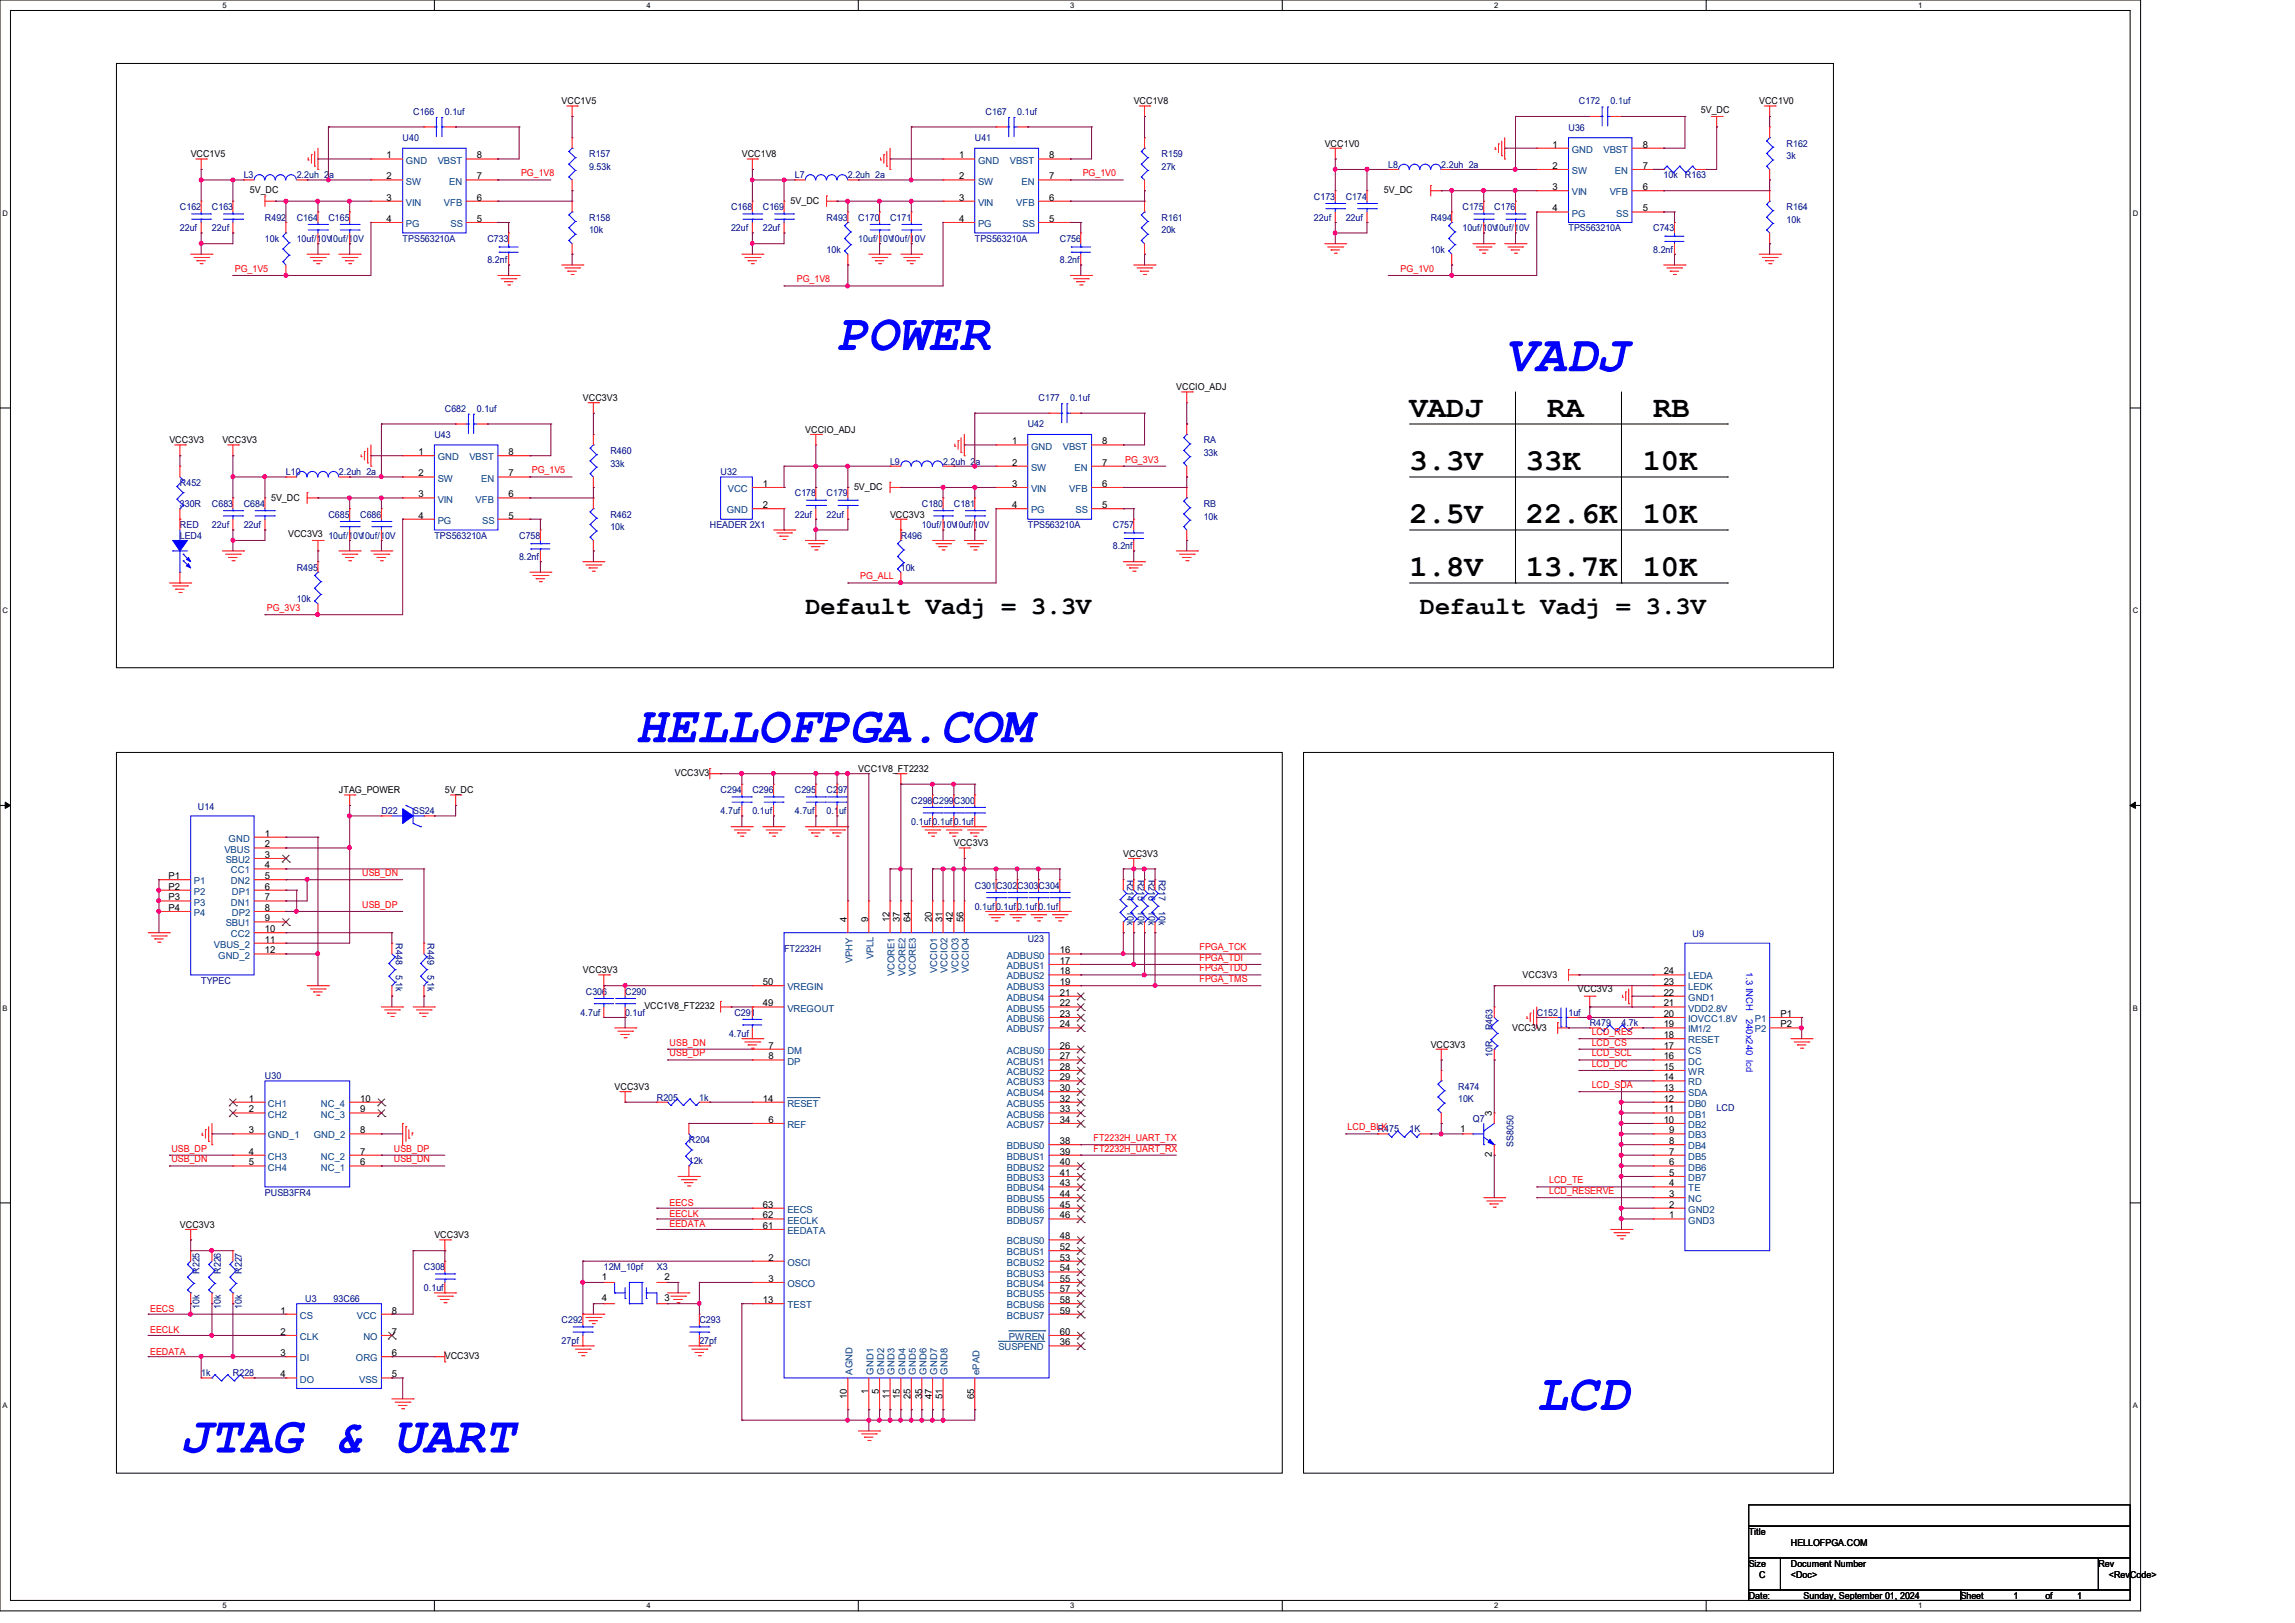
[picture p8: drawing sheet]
<svg xmlns="http://www.w3.org/2000/svg" width="297mm" height="210mm" viewBox="0 0 297 210" stroke-linecap="round" stroke-linejoin="round" font-family="sans-serif">
<defs><g id="words">
<g font-size="6.6" fill="#00f">
<text x="108.3" y="45.3">POWER</text>
<text x="194.7" y="48">VADJ</text>
<text x="82.3" y="96.1">HELLOFPGA.COM</text>
<text x="198.9" y="182.5">LCD</text>
<text x="23.3" y="188">JTAG &amp; UART</text>
</g>
<g font-size="3.9">
<text x="182.4" y="54">VADJ</text>
<text x="200.2" y="54">RA</text>
<text x="214" y="54">RB</text>
<text x="182.4" y="60.9">3.3V</text>
<text x="197.5" y="60.9">33K</text>
<text x="212.6" y="60.9">10K</text>
<text x="182.4" y="67.7">2.5V</text>
<text x="197.5" y="67.7">22.6K</text>
<text x="212.6" y="67.7">10K</text>
<text x="182.4" y="74.6">1.8V</text>
<text x="197.5" y="74.6">13.7K</text>
<text x="212.6" y="74.6">10K</text>
</g>
<g font-size="3.3">
<text x="104.2" y="79.5">Default Vadj = 3.3V</text>
<text x="183.8" y="79.5">Default Vadj = 3.3V</text>
</g>
<g font-size="1.2" fill="#000080">
<text x="53.5" y="14.9">C166</text>
<text x="57.6" y="14.9">0.1uf</text>
<text x="127.5" y="14.9">C167</text>
<text x="131.7" y="14.9">0.1uf</text>
<text x="203" y="16.9">U36</text>
<text x="204.3" y="13.5">C172</text>
<text x="208.4" y="13.5">0.1uf</text>
<text x="31.5" y="23.1">L3</text>
<text x="38.4" y="23.1">2.2uh 2a</text>
<text x="52.1" y="18.3">U40</text>
<text x="76.2" y="20.3">R157</text>
<text x="76.2" y="22">9.53k</text>
<text x="102.9" y="23.1">L7</text>
<text x="109.7" y="23.1">2.2uh 2a</text>
<text x="126.2" y="18.3">U41</text>
<text x="150.3" y="20.3">R159</text>
<text x="150.3" y="22">27k</text>
<text x="179.7" y="21.7">L8</text>
<text x="186.5" y="21.7">2.2uh 2a</text>
<text x="215.3" y="23.1">10k</text>
<text x="218.1" y="23.1">R163</text>
<text x="231.2" y="19">R162</text>
<text x="231.2" y="20.6">3k</text>
<text x="23.3" y="27.2">C162</text>
<text x="23.3" y="29.9">22uf</text>
<text x="27.4" y="27.2">C163</text>
<text x="27.4" y="29.9">22uf</text>
<text x="34.3" y="28.6">R492</text>
<text x="38.4" y="28.6">C164</text>
<text x="42.5" y="28.6">C165</text>
<text x="76.2" y="28.6">R158</text>
<text x="94.6" y="27.2">C168</text>
<text x="94.6" y="29.9">22uf</text>
<text x="98.7" y="27.2">C169</text>
<text x="98.7" y="29.9">22uf</text>
<text x="107" y="28.6">R493</text>
<text x="111.1" y="28.6">C170</text>
<text x="115.2" y="28.6">C171</text>
<text x="150.3" y="28.6">R161</text>
<text x="170" y="25.8">C173</text>
<text x="170" y="28.6">22uf</text>
<text x="174.2" y="25.8">C174</text>
<text x="174.2" y="28.6">22uf</text>
<text x="185.2" y="28.6">R494</text>
<text x="189.3" y="27.2">C175</text>
<text x="189.3" y="29.9">10uf/10V10uf/10V</text>
<text x="193.4" y="27.2">C176</text>
<text x="203" y="29.9">TPS563210A</text>
<text x="213.9" y="29.9">C743</text>
<text x="231.2" y="27.2">R164</text>
<text x="231.2" y="28.8">10k</text>
<text x="34.3" y="31.3">10k</text>
<text x="38.4" y="31.3">10uf/10V10uf/10V</text>
<text x="52.1" y="31.3">TPS563210A</text>
<text x="63.1" y="31.3">C733</text>
<text x="63.1" y="34">8.2nf</text>
<text x="76.2" y="30.2">10k</text>
<text x="107" y="32.7">10k</text>
<text x="111.1" y="31.3">10uf/10V10uf/10V</text>
<text x="126.2" y="31.3">TPS563210A</text>
<text x="137.2" y="31.3">C756</text>
<text x="137.2" y="34">8.2nf</text>
<text x="150.3" y="30.2">20k</text>
<text x="185.2" y="32.7">10k</text>
<text x="213.9" y="32.7">8.2nf</text>
<text x="57.6" y="53.3">C682</text>
<text x="61.7" y="53.3">0.1uf</text>
<text x="134.4" y="51.9">C177</text>
<text x="138.5" y="51.9">0.1uf</text>
<text x="56.2" y="56.7">U43</text>
<text x="79" y="58.7">R460</text>
<text x="133" y="55.3">U42</text>
<text x="155.8" y="57.4">RA</text>
<text x="155.8" y="59">33k</text>
<text x="23.3" y="62.9">R452</text>
<text x="23.3" y="65.6">330R</text>
<text x="27.4" y="65.6">C683</text>
<text x="31.5" y="65.6">C684</text>
<text x="37" y="61.5">L10</text>
<text x="43.9" y="61.5">2.2uh 2a</text>
<text x="79" y="60.4">33k</text>
<text x="93.3" y="61.5">U32</text>
<text x="102.9" y="64.2">C178</text>
<text x="107" y="64.2">C179</text>
<text x="115.2" y="60.1">L9</text>
<text x="119.3" y="65.6">C180</text>
<text x="122" y="60.1">2.2uh 2a</text>
<text x="123.4" y="65.6">C181</text>
<text x="155.8" y="65.6">RB</text>
<text x="23.3" y="69.7">LED4</text>
<text x="23.3" y="68.3">RED</text>
<text x="27.4" y="68.3">22uf</text>
<text x="31.5" y="68.3">22uf</text>
<text x="42.5" y="67">C685</text>
<text x="42.5" y="69.7">10uf/10V10uf/10V</text>
<text x="46.6" y="67">C686</text>
<text x="56.2" y="69.7">TPS563210A</text>
<text x="67.2" y="69.7">C758</text>
<text x="79" y="67">R462</text>
<text x="79" y="68.6">10k</text>
<text x="91.9" y="68.3">HEADER 2X1</text>
<text x="102.9" y="67">22uf</text>
<text x="107" y="67">22uf</text>
<text x="116.6" y="69.7">R496</text>
<text x="119.3" y="68.3">10uf/10V10uf/10V</text>
<text x="133" y="68.3">TPS563210A</text>
<text x="144" y="68.3">C757</text>
<text x="144" y="71.1">8.2nf</text>
<text x="155.8" y="67.2">10k</text>
<text x="38.4" y="73.8">R495</text>
<text x="38.4" y="77.9">10k</text>
<text x="67.2" y="72.4">8.2nf</text>
<text x="116.6" y="73.8">10k</text>
<text x="25.6" y="104.8">U14</text>
<text x="49.4" y="105.4">D22</text>
<text x="53.5" y="105.4">SS24</text>
<text x="93.3" y="102.6">C294</text>
<text x="93.3" y="105.4">4.7uf</text>
<text x="97.4" y="102.6">C296</text>
<text x="97.4" y="105.4">0.1uf</text>
<text x="102.9" y="102.6">C295</text>
<text x="102.9" y="105.4">4.7uf</text>
<text x="107" y="102.6">C297</text>
<text x="107" y="105.4">0.1uf</text>
<text x="117.9" y="104">C298C299C300</text>
<text x="117.9" y="106.7">0.1uf0.1uf0.1uf</text>
<text x="145.9" y="113.8" transform="rotate(90 145.9 113.8)">R214</text>
<text x="147.2" y="113.8" transform="rotate(90 147.2 113.8)">R215</text>
<text x="148.6" y="113.8" transform="rotate(90 148.6 113.8)">R216</text>
<text x="150" y="113.8" transform="rotate(90 150 113.8)">R217</text>
<text x="126.2" y="115">C301C302C303C304</text>
<text x="126.2" y="117.7">0.1uf0.1uf0.1uf0.1uf</text>
<text x="145.9" y="117.9" transform="rotate(90 145.9 117.9)">10k</text>
<text x="147.2" y="117.9" transform="rotate(90 147.2 117.9)">10k</text>
<text x="148.6" y="117.9" transform="rotate(90 148.6 117.9)">10k</text>
<text x="150" y="117.9" transform="rotate(90 150 117.9)">10k</text>
<text x="51.2" y="122" transform="rotate(90 51.2 122)">R448</text>
<text x="55.3" y="122" transform="rotate(90 55.3 122)">R449</text>
<text x="101.5" y="123.2">FT2232H</text>
<text x="133" y="121.8">U23</text>
<text x="219" y="121.3">U9</text>
<text x="26" y="127.3">TYPEC</text>
<text x="51.2" y="126.2" transform="rotate(90 51.2 126.2)">5.1k</text>
<text x="55.3" y="126.2" transform="rotate(90 55.3 126.2)">5.1k</text>
<text x="75.1" y="131.4">4.7uf</text>
<text x="75.8" y="128.7">C306</text>
<text x="80.9" y="128.7">C290</text>
<text x="80.9" y="131.4">0.1uf</text>
<text x="95" y="131.4">C291</text>
<text x="198.9" y="131.4">C152</text>
<text x="203" y="131.4">1uf</text>
<text x="94.4" y="134.2">4.7uf</text>
<text x="193.2" y="136.7" transform="rotate(-90 193.2 136.7)">10R</text>
<text x="193.2" y="133.3" transform="rotate(-90 193.2 133.3)">R463</text>
<text x="205.7" y="132.8">R479</text>
<text x="209.8" y="132.8">4.7k</text>
<text x="34.3" y="139.7">U30</text>
<text x="85" y="142.4">R205</text>
<text x="90.5" y="142.4">1k</text>
<text x="188.7" y="141">R474</text>
<text x="188.7" y="142.7">10K</text>
<text x="222.2" y="143.8">LCD</text>
<text x="89.2" y="147.9">R204</text>
<text x="178.3" y="146.5">R475</text>
<text x="182.4" y="146.5">1K</text>
<text x="190.6" y="145.2">Q7</text>
<text x="195.9" y="148.4" transform="rotate(-90 195.9 148.4)">SS8050</text>
<text x="34.3" y="154.7">PUSB3FR4</text>
<text x="89.2" y="150.6">12k</text>
<text x="25.8" y="164.8" transform="rotate(-90 25.8 164.8)">R225</text>
<text x="28.6" y="164.8" transform="rotate(-90 28.6 164.8)">R226</text>
<text x="31.3" y="164.8" transform="rotate(-90 31.3 164.8)">R227</text>
<text x="54.9" y="164.3">C308</text>
<text x="54.9" y="167.1">0.1uf</text>
<text x="78.1" y="164.3">12M_10pf</text>
<text x="85" y="164.3">X3</text>
<text x="25.8" y="169.4" transform="rotate(-90 25.8 169.4)">10k</text>
<text x="28.6" y="169.4" transform="rotate(-90 28.6 169.4)">10k</text>
<text x="31.3" y="169.4" transform="rotate(-90 31.3 169.4)">10k</text>
<text x="39.5" y="168.4">U3</text>
<text x="43.2" y="168.4">93C66</text>
<text x="72.7" y="171.2">C292</text>
<text x="72.7" y="173.9">27pf</text>
<text x="90.5" y="171.2">C293</text>
<text x="90.5" y="173.9">27pf</text>
<text x="26" y="178.1">1k</text>
<text x="30.1" y="178.1">R228</text>
</g>
<g font-size="1.2">
<text x="72.7" y="13.5">VCC1V5</text>
<text x="146.7" y="13.5">VCC1V8</text>
<text x="220.1" y="14.6">5V_DC</text>
<text x="227.7" y="13.5">VCC1V0</text>
<text x="24.7" y="20.3">VCC1V5</text>
<text x="50" y="20.4">1</text>
<text x="50" y="23.2">2</text>
<text x="61.7" y="23.2">7</text>
<text x="61.7" y="20.4">8</text>
<text x="96" y="20.3">VCC1V8</text>
<text x="124.1" y="20.4">1</text>
<text x="124.1" y="23.2">2</text>
<text x="135.8" y="23.2">7</text>
<text x="135.8" y="20.4">8</text>
<text x="171.4" y="19">VCC1V0</text>
<text x="200.9" y="19.1">1</text>
<text x="200.9" y="21.8">2</text>
<text x="212.6" y="21.8">7</text>
<text x="212.6" y="19.1">8</text>
<text x="32.3" y="25">5V_DC</text>
<text x="50" y="26">3</text>
<text x="50" y="28.7">4</text>
<text x="61.7" y="26">6</text>
<text x="61.7" y="28.7">5</text>
<text x="102.3" y="26.4">5V_DC</text>
<text x="124.1" y="26">3</text>
<text x="124.1" y="28.7">4</text>
<text x="135.8" y="26">6</text>
<text x="135.8" y="28.7">5</text>
<text x="179.1" y="25">5V_DC</text>
<text x="200.9" y="24.6">3</text>
<text x="200.9" y="27.3">4</text>
<text x="212.6" y="24.6">6</text>
<text x="212.6" y="27.3">5</text>
<text x="75.4" y="51.9">VCC3V3</text>
<text x="152.2" y="50.5">VCCIO_ADJ</text>
<text x="21.9" y="57.4">VCC3V3</text>
<text x="28.8" y="57.4">VCC3V3</text>
<text x="54.1" y="58.9">1</text>
<text x="65.8" y="58.9">8</text>
<text x="104.2" y="56">VCCIO_ADJ</text>
<text x="131" y="57.5">1</text>
<text x="142.6" y="57.5">8</text>
<text x="35.1" y="64.8">5V_DC</text>
<text x="54.1" y="61.6">2</text>
<text x="54.1" y="64.3">3</text>
<text x="65.8" y="64.3">6</text>
<text x="65.8" y="61.6">7</text>
<text x="98.7" y="65.7">2</text>
<text x="98.7" y="63">1</text>
<text x="110.5" y="63.4">5V_DC</text>
<text x="131" y="60.2">2</text>
<text x="131" y="63">3</text>
<text x="131" y="65.7">4</text>
<text x="142.6" y="63">6</text>
<text x="142.6" y="60.2">7</text>
<text x="142.6" y="65.7">5</text>
<text x="37.3" y="69.4">VCC3V3</text>
<text x="54.1" y="67.1">4</text>
<text x="65.8" y="67.1">5</text>
<text x="115.2" y="67">VCC3V3</text>
<text x="87.3" y="100.4">VCC3V3</text>
<text x="111.1" y="99.9">VCC1V8_FT2232</text>
<text x="43.9" y="102.6">JTAG_POWER</text>
<text x="57.6" y="102.6">5V_DC</text>
<text x="21.8" y="113.7">P1</text>
<text x="34.3" y="108.2">1</text>
<text x="34.3" y="109.6">2</text>
<text x="34.3" y="111">3</text>
<text x="34.3" y="112.4">4</text>
<text x="34.3" y="113.7">5</text>
<text x="123.4" y="109.5">VCC3V3</text>
<text x="145.4" y="110.9">VCC3V3</text>
<text x="21.8" y="115.1">P2</text>
<text x="21.8" y="116.5">P3</text>
<text x="21.8" y="117.9">P4</text>
<text x="34.3" y="115.1">6</text>
<text x="34.3" y="116.5">7</text>
<text x="34.3" y="117.9">8</text>
<text x="34.3" y="119.2">9</text>
<text x="109.6" y="119.3" transform="rotate(-90 109.6 119.3)">4</text>
<text x="112.4" y="119.3" transform="rotate(-90 112.4 119.3)">9</text>
<text x="115.1" y="119.3" transform="rotate(-90 115.1 119.3)">12</text>
<text x="116.5" y="119.3" transform="rotate(-90 116.5 119.3)">37</text>
<text x="117.9" y="119.3" transform="rotate(-90 117.9 119.3)">64</text>
<text x="120.6" y="119.3" transform="rotate(-90 120.6 119.3)">20</text>
<text x="122" y="119.3" transform="rotate(-90 122 119.3)">31</text>
<text x="123.3" y="119.3" transform="rotate(-90 123.3 119.3)">42</text>
<text x="124.7" y="119.3" transform="rotate(-90 124.7 119.3)">56</text>
<text x="34.3" y="120.6">10</text>
<text x="34.3" y="122">11</text>
<text x="34.3" y="123.3">12</text>
<text x="75.4" y="125.9">VCC3V3</text>
<text x="137.2" y="123.3">16</text>
<text x="137.2" y="124.7">17</text>
<text x="83.4" y="130.6">VCC1V8_FT2232</text>
<text x="98.7" y="127.5">50</text>
<text x="98.7" y="130.2">49</text>
<text x="137.2" y="126.1">18</text>
<text x="137.2" y="127.5">19</text>
<text x="137.2" y="128.8">21</text>
<text x="137.2" y="130.2">22</text>
<text x="137.2" y="131.6">23</text>
<text x="197.1" y="126.5">VCC3V3</text>
<text x="204.2" y="128.4">VCC3V3</text>
<text x="215.3" y="126.1">24</text>
<text x="215.3" y="127.5">23</text>
<text x="215.3" y="128.8">22</text>
<text x="215.3" y="130.2">21</text>
<text x="215.3" y="131.6">20</text>
<text x="230.4" y="131.6">P1</text>
<text x="99.4" y="135.7">7</text>
<text x="99.4" y="137">8</text>
<text x="137.2" y="132.9">24</text>
<text x="137.2" y="135.7">26</text>
<text x="137.2" y="137">27</text>
<text x="185.2" y="135.5">VCC3V3</text>
<text x="195.7" y="133.3">VCC3V3</text>
<text x="215.3" y="132.9">19</text>
<text x="215.3" y="134.3">18</text>
<text x="215.3" y="135.7">17</text>
<text x="215.3" y="137">16</text>
<text x="230.4" y="132.9">P2</text>
<text x="32.2" y="142.5">1</text>
<text x="32.2" y="143.9">2</text>
<text x="46.6" y="143.9">9</text>
<text x="46.6" y="142.5">10</text>
<text x="79.5" y="141">VCC3V3</text>
<text x="98.7" y="142.5">14</text>
<text x="137.2" y="138.4">28</text>
<text x="137.2" y="139.8">29</text>
<text x="137.2" y="141.2">30</text>
<text x="137.2" y="142.5">32</text>
<text x="137.2" y="143.9">33</text>
<text x="215.3" y="138.4">15</text>
<text x="215.3" y="139.8">14</text>
<text x="215.3" y="141.2">13</text>
<text x="215.3" y="142.5">12</text>
<text x="215.3" y="143.9">11</text>
<text x="32.2" y="146.6">3</text>
<text x="32.2" y="149.4">4</text>
<text x="46.6" y="149.4">7</text>
<text x="46.6" y="146.6">8</text>
<text x="99.4" y="145.3">6</text>
<text x="137.2" y="145.3">34</text>
<text x="137.2" y="148">38</text>
<text x="137.2" y="149.4">39</text>
<text x="189" y="146.4">1</text>
<text x="193.1" y="149.8" transform="rotate(-90 193.1 149.8)">2</text>
<text x="193.1" y="144.4" transform="rotate(-90 193.1 144.4)">3</text>
<text x="215.3" y="145.3">10</text>
<text x="216" y="146.6">9</text>
<text x="216" y="148">8</text>
<text x="216" y="149.4">7</text>
<text x="32.2" y="150.7">5</text>
<text x="46.6" y="150.7">6</text>
<text x="137.2" y="150.7">40</text>
<text x="137.2" y="152.1">41</text>
<text x="137.2" y="153.5">43</text>
<text x="137.2" y="154.9">44</text>
<text x="216" y="150.7">6</text>
<text x="216" y="152.1">5</text>
<text x="216" y="153.5">4</text>
<text x="216" y="154.9">3</text>
<text x="23.3" y="158.9">VCC3V3</text>
<text x="56.2" y="160.2">VCC3V3</text>
<text x="98.7" y="159">61</text>
<text x="98.7" y="157.6">62</text>
<text x="98.7" y="156.3">63</text>
<text x="137.2" y="156.3">45</text>
<text x="137.2" y="157.6">46</text>
<text x="137.2" y="160.4">48</text>
<text x="137.2" y="161.8">52</text>
<text x="216" y="156.3">2</text>
<text x="216" y="157.6">1</text>
<text x="77.9" y="165.6">1</text>
<text x="86" y="165.6">2</text>
<text x="99.4" y="163.1">2</text>
<text x="99.4" y="165.9">3</text>
<text x="137.2" y="163.1">53</text>
<text x="137.2" y="164.5">54</text>
<text x="137.2" y="165.9">55</text>
<text x="137.2" y="167.2">57</text>
<text x="36.3" y="170">1</text>
<text x="36.3" y="172.7">2</text>
<text x="50.7" y="172.7">7</text>
<text x="50.7" y="170">8</text>
<text x="77.9" y="168.4">4</text>
<text x="86" y="168.4">3</text>
<text x="98.7" y="168.6">13</text>
<text x="137.2" y="168.6">58</text>
<text x="137.2" y="170">59</text>
<text x="137.2" y="172.7">60</text>
<text x="36.3" y="175.5">3</text>
<text x="36.3" y="178.2">4</text>
<text x="50.7" y="178.2">5</text>
<text x="50.7" y="175.5">6</text>
<text x="57.6" y="175.9">VCC3V3</text>
<text x="137.2" y="174.1">36</text>
<text x="109.6" y="181" transform="rotate(-90 109.6 181)">10</text>
<text x="112.4" y="180.3" transform="rotate(-90 112.4 180.3)">1</text>
<text x="113.7" y="180.3" transform="rotate(-90 113.7 180.3)">5</text>
<text x="115.1" y="181" transform="rotate(-90 115.1 181)">11</text>
<text x="116.5" y="181" transform="rotate(-90 116.5 181)">15</text>
<text x="117.9" y="181" transform="rotate(-90 117.9 181)">25</text>
<text x="119.3" y="181" transform="rotate(-90 119.3 181)">35</text>
<text x="120.6" y="181" transform="rotate(-90 120.6 181)">47</text>
<text x="122" y="181" transform="rotate(-90 122 181)">51</text>
<text x="126.1" y="181" transform="rotate(-90 126.1 181)">65</text>
<text x="226.3" y="198.6">Title</text>
<text x="226.3" y="202.7">Size</text>
<text x="231.8" y="200">HELLOFPGA.COM</text>
<text x="231.8" y="202.7">Document Number</text>
<text x="271.6" y="202.7">Rev</text>
<text x="226.3" y="206.9">Date:</text>
<text x="227.7" y="204.1">C</text>
<text x="231.8" y="204.1">&lt;Doc&gt;</text>
<text x="233.4" y="206.9">Sunday, September 01, 2024</text>
<text x="253.7" y="206.9">Sheet</text>
<text x="260.6" y="206.9">1</text>
<text x="264.7" y="206.9">of</text>
<text x="268.8" y="206.9">1</text>
<text x="272.9" y="204.1">&lt;RevCode&gt;</text>
</g>
<g font-size="1.2" fill="#004080">
<text x="52.5" y="21.2">GND</text>
<text x="52.5" y="23.9">SW</text>
<text x="56.6" y="21.2">VBST</text>
<text x="58.1" y="23.9">EN</text>
<text x="126.6" y="21.2">GND</text>
<text x="126.6" y="23.9">SW</text>
<text x="130.7" y="21.2">VBST</text>
<text x="132.2" y="23.9">EN</text>
<text x="203.4" y="19.8">GND</text>
<text x="203.4" y="22.5">SW</text>
<text x="207.5" y="19.8">VBST</text>
<text x="209" y="22.5">EN</text>
<text x="52.5" y="26.6">VIN</text>
<text x="52.5" y="29.4">PG</text>
<text x="57.4" y="26.6">VFB</text>
<text x="58.3" y="29.4">SS</text>
<text x="126.6" y="26.6">VIN</text>
<text x="126.6" y="29.4">PG</text>
<text x="131.5" y="26.6">VFB</text>
<text x="132.3" y="29.4">SS</text>
<text x="203.4" y="25.3">VIN</text>
<text x="203.4" y="28">PG</text>
<text x="208.3" y="25.3">VFB</text>
<text x="209.2" y="28">SS</text>
<text x="56.6" y="59.6">GND</text>
<text x="60.7" y="59.6">VBST</text>
<text x="133.4" y="58.2">GND</text>
<text x="137.5" y="58.2">VBST</text>
<text x="56.6" y="62.3">SW</text>
<text x="56.6" y="65">VIN</text>
<text x="61.6" y="65">VFB</text>
<text x="62.3" y="62.3">EN</text>
<text x="94.2" y="63.7">VCC</text>
<text x="133.4" y="60.9">SW</text>
<text x="133.4" y="63.7">VIN</text>
<text x="138.4" y="63.7">VFB</text>
<text x="139.1" y="60.9">EN</text>
<text x="56.6" y="67.8">PG</text>
<text x="62.4" y="67.8">SS</text>
<text x="94.1" y="66.4">GND</text>
<text x="133.4" y="66.4">PG</text>
<text x="139.2" y="66.4">SS</text>
<text x="29" y="110.3">VBUS</text>
<text x="29.2" y="111.7">SBU2</text>
<text x="29.6" y="108.9">GND</text>
<text x="29.9" y="113">CC1</text>
<text x="25.1" y="114.4">P1</text>
<text x="25.1" y="115.8">P2</text>
<text x="25.1" y="117.2">P3</text>
<text x="25.1" y="118.5">P4</text>
<text x="29.2" y="119.9">SBU1</text>
<text x="29.9" y="114.4">DN2</text>
<text x="29.9" y="117.2">DN1</text>
<text x="30" y="115.8">DP1</text>
<text x="30" y="118.5">DP2</text>
<text x="27.7" y="122.6">VBUS_2</text>
<text x="28.2" y="124">GND_2</text>
<text x="29.9" y="121.3">CC2</text>
<text x="110.3" y="124.7" transform="rotate(-90 110.3 124.7)">VPHY</text>
<text x="113" y="124.1" transform="rotate(-90 113 124.1)">VPLL</text>
<text x="121.3" y="125.9" transform="rotate(-90 121.3 125.9)">VCCIO1</text>
<text x="122.6" y="125.9" transform="rotate(-90 122.6 125.9)">VCCIO2</text>
<text x="124" y="125.9" transform="rotate(-90 124 125.9)">VCCIO3</text>
<text x="125.4" y="125.9" transform="rotate(-90 125.4 125.9)">VCCIO4</text>
<text x="130.3" y="124">ADBUS0</text>
<text x="130.3" y="125.4">ADBUS1</text>
<text x="101.9" y="128.1">VREGIN</text>
<text x="101.9" y="130.9">VREGOUT</text>
<text x="115.8" y="126.3" transform="rotate(-90 115.8 126.3)">VCORE1</text>
<text x="117.2" y="126.3" transform="rotate(-90 117.2 126.3)">VCORE2</text>
<text x="118.5" y="126.3" transform="rotate(-90 118.5 126.3)">VCORE3</text>
<text x="130.3" y="126.7">ADBUS2</text>
<text x="130.3" y="128.1">ADBUS3</text>
<text x="130.3" y="129.5">ADBUS4</text>
<text x="130.3" y="130.9">ADBUS5</text>
<text x="218.5" y="126.7">LEDA</text>
<text x="218.5" y="128.1">LEDK</text>
<text x="218.5" y="129.5">GND1</text>
<text x="218.5" y="130.9">VDD2.8V</text>
<text x="101.9" y="136.4">DM</text>
<text x="101.9" y="137.8">DP</text>
<text x="130.3" y="132.2">ADBUS6</text>
<text x="130.3" y="133.6">ADBUS7</text>
<text x="130.3" y="136.4">ACBUS0</text>
<text x="130.3" y="137.8">ACBUS1</text>
<text x="218.5" y="132.2">IOVCC1.8V</text>
<text x="218.5" y="133.6">IM1/2</text>
<text x="218.5" y="135">RESET</text>
<text x="218.5" y="136.4">CS</text>
<text x="218.5" y="137.8">DC</text>
<text x="227.1" y="132.2">P1</text>
<text x="227.1" y="133.6">P2</text>
<text x="34.7" y="143.2">CH1</text>
<text x="41.5" y="143.2">NC_4</text>
<text x="101.9" y="143.2">RESET</text>
<text x="130.3" y="139.1">ACBUS2</text>
<text x="130.3" y="140.5">ACBUS3</text>
<text x="130.3" y="141.9">ACBUS4</text>
<text x="130.3" y="143.2">ACBUS5</text>
<text x="218.5" y="139.1">WR</text>
<text x="218.5" y="140.5">RD</text>
<text x="218.5" y="141.9">SDA</text>
<text x="218.5" y="143.2">DB0</text>
<text x="34.7" y="144.6">CH2</text>
<text x="34.7" y="147.3">GND_1</text>
<text x="40.6" y="147.3">GND_2</text>
<text x="41.5" y="144.6">NC_3</text>
<text x="101.9" y="146">REF</text>
<text x="130.3" y="144.6">ACBUS6</text>
<text x="130.3" y="146">ACBUS7</text>
<text x="130.3" y="148.7">BDBUS0</text>
<text x="218.5" y="144.6">DB1</text>
<text x="218.5" y="146">DB2</text>
<text x="218.5" y="147.3">DB3</text>
<text x="218.5" y="148.7">DB4</text>
<text x="34.7" y="150.1">CH3</text>
<text x="34.7" y="151.5">CH4</text>
<text x="41.5" y="151.5">NC_1</text>
<text x="41.5" y="150.1">NC_2</text>
<text x="130.3" y="150.1">BDBUS1</text>
<text x="130.3" y="151.5">BDBUS2</text>
<text x="130.3" y="152.8">BDBUS3</text>
<text x="130.3" y="154.2">BDBUS4</text>
<text x="130.3" y="155.6">BDBUS5</text>
<text x="218.5" y="150.1">DB5</text>
<text x="218.5" y="151.5">DB6</text>
<text x="218.5" y="152.8">DB7</text>
<text x="218.5" y="154.2">TE</text>
<text x="218.5" y="155.6">NC</text>
<text x="101.9" y="159.7">EEDATA</text>
<text x="101.9" y="158.3">EECLK</text>
<text x="101.9" y="156.9">EECS</text>
<text x="130.3" y="156.9">BDBUS6</text>
<text x="130.3" y="158.3">BDBUS7</text>
<text x="130.3" y="161">BCBUS0</text>
<text x="218.5" y="156.9">GND2</text>
<text x="218.5" y="158.3">GND3</text>
<text x="101.9" y="163.8">OSCI</text>
<text x="101.9" y="166.5">OSCO</text>
<text x="130.3" y="162.4">BCBUS1</text>
<text x="130.3" y="163.8">BCBUS2</text>
<text x="130.3" y="165.2">BCBUS3</text>
<text x="130.3" y="166.5">BCBUS4</text>
<text x="130.3" y="167.9">BCBUS5</text>
<text x="38.8" y="170.6">CS</text>
<text x="38.8" y="173.4">CLK</text>
<text x="46.2" y="170.6">VCC</text>
<text x="47" y="173.4">NO</text>
<text x="101.9" y="169.3">TEST</text>
<text x="130.3" y="169.3">BCBUS6</text>
<text x="130.3" y="170.6">BCBUS7</text>
<text x="130.6" y="173.4">PWREN</text>
<text x="38.8" y="176.1">DI</text>
<text x="38.8" y="178.9">DO</text>
<text x="46.1" y="176.1">ORG</text>
<text x="46.5" y="178.9">VSS</text>
<text x="110.3" y="177.9" transform="rotate(-90 110.3 177.9)">AGND</text>
<text x="113" y="177.9" transform="rotate(-90 113 177.9)">GND1</text>
<text x="114.4" y="177.9" transform="rotate(-90 114.4 177.9)">GND2</text>
<text x="115.8" y="177.9" transform="rotate(-90 115.8 177.9)">GND3</text>
<text x="117.2" y="177.9" transform="rotate(-90 117.2 177.9)">GND4</text>
<text x="118.5" y="177.9" transform="rotate(-90 118.5 177.9)">GND5</text>
<text x="119.9" y="177.9" transform="rotate(-90 119.9 177.9)">GND6</text>
<text x="121.3" y="177.9" transform="rotate(-90 121.3 177.9)">GND7</text>
<text x="122.6" y="177.9" transform="rotate(-90 122.6 177.9)">GND8</text>
<text x="126.7" y="177.9" transform="rotate(-90 126.7 177.9)">ePAD</text>
<text x="129.2" y="174.8">SUSPEND</text>
</g>
<g font-size="1.2" fill="#f00">
<text x="67.4" y="22.8">PG_1V8</text>
<text x="140.1" y="22.8">PG_1V0</text>
<text x="30.4" y="35.2">PG_1V5</text>
<text x="181.3" y="35.2">PG_1V0</text>
<text x="103.1" y="36.5">PG_1V8</text>
<text x="145.6" y="59.9">PG_3V3</text>
<text x="68.8" y="61.3">PG_1V5</text>
<text x="111.3" y="75">PG_ALL</text>
<text x="34.5" y="79.1">PG_3V3</text>
<text x="46.9" y="113.4">USB_DN</text>
<text x="46.9" y="117.5">USB_DP</text>
<text x="155.2" y="123">FPGA_TCK</text>
<text x="155.2" y="124.3">FPGA_TDI</text>
<text x="155.2" y="125.7">FPGA_TDO</text>
<text x="155.2" y="127.1">FPGA_TMS</text>
<text x="86.7" y="135.3">USB_DN</text>
<text x="86.7" y="136.7">USB_DP</text>
<text x="206" y="133.9">LCD_RES</text>
<text x="206" y="135.3">LCD_CS</text>
<text x="206" y="136.7">LCD_SCL</text>
<text x="206" y="138">LCD_DC</text>
<text x="206" y="140.8">LCD_SDA</text>
<text x="22.2" y="149">USB_DP</text>
<text x="51" y="149">USB_DP</text>
<text x="141.5" y="147.7">FT2232H_UART_TX</text>
<text x="141.5" y="149">FT2232H_UART_RX</text>
<text x="174.4" y="146.3">LCD_BLK</text>
<text x="22.2" y="150.4">USB_DN</text>
<text x="51" y="150.4">USB_DN</text>
<text x="200.5" y="153.1">LCD_TE</text>
<text x="200.5" y="154.5">LCD_RESERVE</text>
<text x="86.7" y="156.1">EECS</text>
<text x="86.7" y="157.5">EECLK</text>
<text x="86.7" y="158.8">EEDATA</text>
<text x="19.4" y="169.8">EECS</text>
<text x="19.4" y="172.5">EECLK</text>
<text x="19.4" y="175.3">EEDATA</text>
</g>
<g font-size="1.2" fill="#00f">
<text x="226" y="125.8" transform="rotate(90 226 125.8)">1.3 INCH</text>
<text x="226" y="131.8" transform="rotate(90 226 131.8)">240x240 lcd</text>
</g>
<g font-size="1">
<text x="28.8" y="1">5</text>
<text x="83.7" y="1">4</text>
<text x="138.5" y="1">3</text>
<text x="193.4" y="1">2</text>
<text x="248.2" y="1">1</text>
<text x=".3" y="27.9">D</text>
<text x="276" y="27.9">D</text>
<text x=".3" y="79.4">C</text>
<text x="276" y="79.4">C</text>
<text x=".3" y="130.8">B</text>
<text x="276" y="130.8">B</text>
<text x=".3" y="182.2">A</text>
<text x="276" y="182.2">A</text>
<text x="28.8" y="208.1">5</text>
<text x="83.7" y="208.1">4</text>
<text x="138.5" y="208.1">3</text>
<text x="193.4" y="208.1">2</text>
<text x="248.2" y="208.1">1</text>
</g>
</g></defs>
<path d="M0 0h277v208.4h-277zM1.4 1.4h274.3v205.7h-274.3z" fill="none" stroke="#000" stroke-width=".13"/>
<g fill="#fff">
<path d="M28.8 .1h.5v1.1h-.5z"/>
<path d="M28.8 207.2h.5v1.1h-.5z"/>
</g>
<path d="M56.2 0v1.4M56.2 207.1v1.3" fill="none" stroke="#000" stroke-width=".13"/>
<g fill="#fff">
<path d="M83.7 .1h.5v1.1h-.5z"/>
<path d="M83.7 207.2h.5v1.1h-.5z"/>
</g>
<path d="M111.1 0v1.4M111.1 207.1v1.3" fill="none" stroke="#000" stroke-width=".13"/>
<g fill="#fff">
<path d="M138.5 .1h.6v1.1h-.6z"/>
<path d="M138.5 207.2h.6v1.1h-.6z"/>
</g>
<path d="M165.9 0v1.4M165.9 207.1v1.3" fill="none" stroke="#000" stroke-width=".13"/>
<g fill="#fff">
<path d="M193.4 .1h.5v1.1h-.5z"/>
<path d="M193.4 207.2h.5v1.1h-.5z"/>
</g>
<path d="M220.8 0v1.4M220.8 207.1v1.3" fill="none" stroke="#000" stroke-width=".13"/>
<g fill="#fff">
<path d="M248.2 .1h.6v1.1h-.6z"/>
<path d="M248.2 207.2h.6v1.1h-.6z"/>
<path d="M.3 27.1h.8v1.1h-.8z"/>
<path d="M276 27.1h.7v1.1h-.7z"/>
<path d="M.3 78.5h.8v1.1h-.8z"/>
<path d="M276 78.5h.7v1.1h-.7z"/>
</g>
<path d="M0 52.8h1.4M275.7 52.8h1.3" fill="none" stroke="#000" stroke-width=".13"/>
<g fill="#fff">
<path d="M.3 129.9h.7v1.1h-.7z"/>
<path d="M276 129.9h.6v1.1h-.6z"/>
</g>
<path d="M0 104.2h1.4M275.7 104.2h1.3" fill="none" stroke="#000" stroke-width=".13"/>
<path d="M.7 103.8l.7 .4-.7 .4zM275.7 104.2l.7-.4v.8z" fill="#000" stroke="#000" stroke-width=".13"/>
<g fill="#fff">
<path d="M.3 181.4h.7v1.1h-.7z"/>
<path d="M276 181.4h.6v1.1h-.6z"/>
</g>
<g fill="none" stroke="#000" stroke-width=".13">
<path d="M15.1 8.2h222.2v78.2h-222.2zM182.4 54.9h41.2M196.1 50.7v24.7M209.8 50.7v24.7M223.6 54.9h.1M182.4 61.7h41.2M182.4 68.6h41.2M182.4 75.4h41.2M196.1 75.4h.1M209.8 75.4h.1M223.6 61.7h.1M223.6 68.6h.1"/>
<path d="M223.6 75.4h.1M15.1 97.4h150.8v93.2h-150.8zM168.7 97.4h68.6v93.2h-68.6zM0 155.7h1.4M275.7 155.7h1.3M226.3 194.7h49.4v2.8h-49.4zM226.3 197.5h49.4v4.1h-49.4zM226.3 201.6h4.1v4.1h-4.1zM226.3 205.7h27.4v1.4h-27.4zM230.4 201.6h41.2v4.1h-41.2zM253.7 205.7h22v1.4h-22zM271.6 201.6h4.1v4.1h-4.1z"/>
</g>
<g fill="none" stroke="#f00" stroke-width=".13">
<path d="M40.7 19.6v1.9M41.1 19.2v2.7M54.9 16.4h.1M54.9 16.4h1.3M57.6 16.4h1.4M59 16.4h.1M73.4 13.7h1.3M74 15.1h.1M74 17.8h.1M74 13.7v1.4M74 17.8v1.4M74.7 13.7h.1"/>
<path d="M114.8 19.6v1.9M115.2 19.2v2.7M128.9 16.4h.1M128.9 16.4h1.4M131.7 16.4h1.3M133 16.4h.1M147.4 13.7h1.4M148.1 15.1h.1M148.1 17.8h.1M148.1 13.7v1.4M148.1 17.8v1.4M148.8 13.7h.1"/>
<path d="M172.1 19.2h1.4M172.8 19.2v1.4M173.5 19.2h.1M193.5 19.3h.1M193.5 19v.3M193.9 18.6h.1M193.9 18.6v1.1M194.4 18.2v2M194.7 17.8v2.8M198.9 19.2h.1M198.9 19.2h4.1M205.7 15.1h.1"/>
<path d="M205.7 15.1h1.4M208.4 15.1h1.4M209.8 15.1h.1M211.2 19.2h4.1M215.3 19.2h.1M221.5 15.1h1.4M222.2 16.4h.1M222.2 15.1v1.3M222.9 15.1h.1M228.3 13.7h1.4M229 15.1h.1M229 16.4h.1"/>
<path d="M229 13.7v1.4M229 16.4v1.4M229.7 13.7h.1M24.7 32.9h2.7M25.1 33.3h1.9M25.4 20.6h1.3M25.5 33.7h.1M25.5 33.7h1.1M25.9 34.1h.3M26 21.9h.1M26 26h.1M26 30.1h.1"/>
<path d="M26 20.6v1.3M26 26v1.4M26 28.8v1.3M26.2 34.1h.1M26.7 20.6h.1M27 33.3h.1M27.4 32.9h.1M30.1 26h.1M30.1 30.1h.1M30.1 26v1.4M30.1 28.8v1.3M31.5 23.3h.1"/>
<path d="M31.5 23.3h1.4M34.3 25.4h.1M34.3 26h1.3M34.3 25.4v1.3M35.6 26h.1M37 35.6h.1M37 28.8h.1M37 28.8v1.3M37 34.3v1.3M38.4 23.3h1.4M39.8 23.3h.1M39.8 32.9h2.7"/>
<path d="M39.9 20.7h.1M39.9 20.4v.3M40.2 33.3h1.9M40.3 20h.1M40.3 20v1.1M40.6 33.7h.1M40.6 33.7h1.1M40.7 21.5h.1M41 34.1h.3M41.1 21.9h.1M41.1 27.4h.1M41.1 31.5h.1"/>
<path d="M41.1 27.4v1.4M41.1 30.1v1.4M41.3 34.1h.1M42.1 33.3h.1M42.5 32.9h.1M43.9 32.9h2.7M44.3 33.3h1.9M44.7 33.7h.1M44.7 33.7h1.1M45.1 34.1h.3M45.3 27.4h.1M45.3 31.5h.1"/>
<path d="M45.3 27.4v1.4M45.3 30.1v1.4M45.4 34.1h.1M46.2 33.3h.1M46.6 32.9h.1M48 20.6h.1M48 23.3h.1M48 26h.1M48 28.8h.1M48 20.6h4.1M48 26h4.1M48 23.3h4.1"/>
<path d="M48 28.8h4.1M60.3 20.6h4.1M60.3 26h4.1M60.3 23.3h4.1M60.3 28.8h4.1M64.4 26h.1M64.4 23.3h.1M64.4 20.6h.1M64.4 28.8h.1M64.4 35.6h2.8M64.9 36.1h1.9M65.3 36.4h.1"/>
<path d="M65.3 36.4h1.1M65.7 36.9h.3M65.8 34.3h.1M65.8 30.1h.1M65.8 30.1v1.4M65.8 32.9v1.4M66 36.9h.1M66.8 36.1h.1M67.2 35.6h.1M72.7 34.3h2.7M73.1 34.7h1.9M73.5 35.1h.1"/>
<path d="M73.5 35.1h1.1M73.9 35.5h.3M74 32.9h.1M74 26h.1M74 24.7h.1M74 23.3v1.4M74 26v1.4M74 31.5v1.4M74.2 35.5h.1M75 34.7h.1M75.4 34.3h.1M96 32.9h2.7"/>
<path d="M96.4 33.3h1.9M96.7 20.6h1.3M96.8 33.7h.1M96.8 33.7h1.1M97.2 34.1h.3M97.4 21.9h.1M97.4 26h.1M97.4 30.1h.1M97.4 20.6v1.3M97.4 26v1.4M97.4 28.8v1.3M97.5 34.1h.1"/>
<path d="M98 20.6h.1M98.3 33.3h.1M98.7 32.9h.1M101.5 26h.1M101.5 30.1h.1M101.5 26v1.4M101.5 28.8v1.3M102.9 23.3h.1M102.9 23.3h1.3M107 25.4h.1M107 26h1.3M107 25.4v1.3"/>
<path d="M108.3 26h.1M109.7 34.3h.1M109.7 27.4h.1M109.7 27.4v1.4M109.7 32.9v1.4M109.7 23.3h1.4M111.1 23.3h.1M112.4 32.9h2.8M112.9 33.3h1.9M113.3 33.7h.1M113.3 33.7h1.1M113.7 34.1h.3"/>
<path d="M113.8 27.4h.1M113.8 31.5h.1M113.8 27.4v1.4M113.8 30.1v1.4M114 20.7h.1M114 34.1h.1M114 20.4v.3M114.4 20h.1M114.4 20v1.1M114.8 21.5h.1M114.8 33.3h.1M115.2 21.9h.1"/>
<path d="M115.2 32.9h.1M116.6 32.9h2.7M117 33.3h1.9M117.4 33.7h.1M117.4 33.7h1.1M117.8 34.1h.3M117.9 27.4h.1M117.9 31.5h.1M117.9 27.4v1.4M117.9 30.1v1.4M118.1 34.1h.1M118.9 33.3h.1"/>
<path d="M119.3 32.9h.1M122 20.6h.1M122 23.3h.1M122 26h.1M122 28.8h.1M122 20.6h4.2M122 26h4.2M122 23.3h4.2M122 28.8h4.2M134.4 20.6h4.1M134.4 26h4.1M134.4 23.3h4.1"/>
<path d="M134.4 28.8h4.1M138.5 26h.1M138.5 23.3h.1M138.5 20.6h.1M138.5 28.8h.1M138.5 35.6h2.8M138.9 36.1h1.9M139.3 36.4h.1M139.3 36.4h1.1M139.7 36.9h.3M139.9 34.3h.1M139.9 30.1h.1"/>
<path d="M139.9 30.1v1.4M139.9 32.9v1.4M140 36.9h.1M140.8 36.1h.1M141.3 35.6h.1M146.7 34.3h2.8M147.2 34.7h1.9M147.6 35.1h.1M147.6 35.1h1.1M148 35.5h.3M148.1 24.7h.1M148.1 32.9h.1"/>
<path d="M148.1 26h.1M148.1 23.3v1.4M148.1 26v1.4M148.1 31.5v1.4M148.3 35.5h.1M149.1 34.7h.1M149.5 34.3h.1M171.4 31.5h2.8M171.8 32h2M172.3 32.3h.1M172.3 32.3h1.1M172.7 32.8h.2"/>
<path d="M172.8 20.6h.1M172.8 24.7h.1M172.8 28.8h.1M172.8 24.7v1.3M172.8 27.4v1.4M172.9 32.8h.1M173.8 32h.1M174.2 31.5h.1M176.9 24.7h.1M176.9 28.8h.1M176.9 24.7v1.3M176.9 27.4v1.4"/>
<path d="M179.7 21.9h.1M179.7 21.9h1.3M185.2 24h.1M185.2 24.7h1.3M185.2 24v1.4M186.5 24.7h.1M186.5 21.9h1.4M187.9 34.3h.1M187.9 27.4h.1M187.9 21.9h.1M187.9 27.4v1.4M187.9 32.9v1.4"/>
<path d="M190.6 31.5h2.8M191.1 32h1.9M191.5 32.3h.1M191.5 32.3h1.1M191.9 32.8h.3M192 26h.1M192 30.1h.1M192 26v1.4M192 28.8v1.3M192.2 32.8h.1M193 32h.1M193.4 31.5h.1"/>
<path d="M194.4 20.2h.1M194.7 20.6h.1M194.7 31.5h2.8M195.2 32h1.9M195.6 32.3h.1M195.6 32.3h1.1M196 32.8h.3M196.1 26h.1M196.1 30.1h.1M196.1 26v1.4M196.1 28.8v1.3M196.3 32.8h.1"/>
<path d="M197.1 32h.1M197.5 31.5h.1M198.9 21.9h.1M198.9 24.7h.1M198.9 27.4h.1M198.9 24.7h4.1M198.9 21.9h4.1M198.9 27.4h4.1M211.2 24.7h4.1M211.2 21.9h4.1M211.2 27.4h4.1M214 21.9h.1"/>
<path d="M215.3 24.7h.1M215.3 21.9h.1M215.3 27.4h.1M215.3 34.3h2.8M215.7 34.7h1.9M216.2 35.1h.1M216.2 35.1h1.1M216.6 35.5h.2M216.7 32.9h.1M216.7 28.8h.1M216.7 28.8v1.3M216.7 31.5v1.4"/>
<path d="M216.8 35.5h.1M217.6 34.7h.1M218.1 34.3h.1M219.5 21.9h1.3M220.8 21.9h.1M227.7 32.9h2.7M228.1 33.3h1.9M228.5 33.7h.1M228.5 33.7h1.1M228.9 34.1h.3M229 23.3h.1M229 31.5h.1"/>
<path d="M229 24.7h.1M229 21.9v1.4M229 24.7v1.3M229 30.1v1.4M229.2 34.1h.1M230 33.3h.1M230.4 32.9h.1M22.6 57.6h1.4M23.3 59h.1M23.3 57.6v1.4M24 57.6h.1M29.5 57.6h1.4"/>
<path d="M30.1 59h.1M30.1 57.6v1.4M30.9 57.6h.1M46.7 59.1h.1M46.7 58.8v.3M47.2 58.4h.1M47.2 58.4v1.1M47.6 59.9h.1M47.6 58v1.9M48 57.6v2.7M52.1 59h.1M52.1 59h4.1"/>
<path d="M59 54.9h.1M59 54.9h1.3M61.7 54.9h1.4M63.1 54.9h.1M64.4 59h4.2M68.6 59h.1M76.1 52.1h1.4M76.8 53.5h.1M76.8 56.2h.1M76.8 52.1v1.4M76.8 56.2v1.4M77.5 52.1h.1"/>
<path d="M104.9 56.2h1.4M105.6 57.6h.1M105.6 56.2v1.4M106.3 56.2h.1M123.6 57.7h.1M123.6 57.4v.3M124 57h.1M124 57v1.1M124.4 58.5h.1M124.4 56.6v1.9M124.8 59h.1M124.8 56.2v2.8"/>
<path d="M128.9 57.6h.1M128.9 57.6h4.1M135.8 53.5h.1M135.8 53.5h1.4M138.5 53.5h1.4M139.9 53.5h.1M141.3 57.6h4.1M145.4 57.6h.1M152.9 50.7h1.4M153.6 52.1h.1M153.6 54.9h.1M153.6 50.7v1.4"/>
<path d="M153.6 54.9v1.3M154.3 50.7h.1M21.9 75.4h2.8M22.4 75.8h1.9M22.7 76.2h.1M22.7 76.2h1.1M23.2 76.7h.3M23.3 60.3h.1M23.3 67.2h.1M23.3 75.4h.1M23.3 60.3v1.4M23.3 65.8v2.8"/>
<path d="M23.3 74v1.4M23.5 76.7h.1M24.3 75.8h.1M24.7 75.4h.1M28.8 71.3h2.7M29.2 71.7h1.9M29.6 72.1h.1M29.6 72.1h1.1M30 72.6h.3M30.1 64.4h.1M30.1 68.6h.1M30.1 64.4v1.4"/>
<path d="M30.1 67.2v1.4M30.3 72.6h.1M31.1 71.7h.1M31.5 71.3h.1M34.3 64.4h.1M34.3 68.6h.1M34.3 64.4v1.4M34.3 67.2v1.4M37 61.7h.1M37 61.7h1.4M39.8 63.8h.1M39.8 64.4h1.3"/>
<path d="M39.8 63.8v1.4M40.4 69.9h1.4M41.1 64.4h.1M41.1 71.3h.1M41.1 79.5h.1M41.1 72.7h.1M41.1 69.9v1.4M41.1 72.7v1.3M41.1 78.1v1.4M41.8 69.9h.1M43.9 71.3h2.7M43.9 61.7h1.4"/>
<path d="M44.3 71.7h1.9M44.7 72.1h.1M44.7 72.1h1.1M45.1 72.6h.3M45.3 65.8h.1M45.3 69.9h.1M45.3 61.7h.1M45.3 65.8v1.4M45.3 68.6v1.3M45.4 72.6h.1M46.2 71.7h.1M46.6 71.3h.1"/>
<path d="M48 60.3h.1M48 71.3h2.7M48.4 71.7h1.9M48.8 72.1h.1M48.8 72.1h1.1M49.2 72.6h.3M49.4 65.8h.1M49.4 69.9h.1M49.4 65.8v1.4M49.4 68.6v1.3M49.5 72.6h.1M50.3 71.7h.1"/>
<path d="M50.7 71.3h.1M52.1 61.7h.1M52.1 64.4h.1M52.1 67.2h.1M52.1 64.4h4.1M52.1 67.2h4.1M52.1 61.7h4.1M64.4 64.4h4.2M64.4 67.2h4.2M64.4 61.7h4.2M68.6 64.4h.1M68.6 61.7h.1"/>
<path d="M68.6 67.2h.1M68.6 74h2.7M69 74.5h1.9M69.4 74.9h.1M69.4 74.9h1.1M69.8 75.3h.3M69.9 72.7h.1M69.9 68.6h.1M69.9 68.6v1.3M69.9 71.3v1.4M70.1 75.3h.1M70.9 74.5h.1"/>
<path d="M71.3 74h.1M75.4 72.7h2.7M75.8 73.1h2M76.2 73.5h.1M76.2 73.5h1.1M76.7 73.9h.2M76.8 71.3h.1M76.8 64.4h.1M76.8 63.1h.1M76.8 61.7v1.4M76.8 64.4v1.4M76.8 69.9v1.4"/>
<path d="M76.9 73.9h.1M77.8 73.1h.1M78.1 72.7h.1M97.4 63.1h4.1M97.4 65.8h4.1M100.1 68.6h2.8M100.5 69h1.9M100.9 69.4h.1M100.9 69.4h1.1M101.3 69.8h.3M101.5 65.8h.1M101.5 63.1h.1"/>
<path d="M101.6 69.8h.1M102.4 69h.1M102.9 68.6h.1M104.2 69.9h2.8M104.6 70.4h2M105 70.7h.1M105 70.7h1.1M105.5 71.2h.2M105.6 63.1h.1M105.6 67.2h.1M105.6 63.1v1.3M105.6 65.8v1.4"/>
<path d="M105.7 71.2h.1M106.6 70.4h.1M107 69.9h.1M109.7 63.1h.1M109.7 67.2h.1M109.7 63.1v1.3M109.7 65.8v1.4M115.2 62.4h.1M115.2 60.3h.1M115.2 62.4v1.4M115.2 63.1h1.4M115.2 60.3h1.4"/>
<path d="M115.9 67.2h1.4M116.6 63.1h.1M116.6 68.6h.1M116.6 75.4h.1M116.6 67.2v2.7M116.6 74v1.4M117.3 67.2h.1M120.7 69.9h2.7M121.1 70.4h1.9M121.5 70.7h.1M121.5 70.7h1.1M121.9 71.2h.3"/>
<path d="M122 64.4h.1M122 68.6h.1M122 64.4v1.4M122 67.2v1.4M122 60.3h1.4M122.2 71.2h.1M123 70.4h.1M123.4 69.9h.1M123.4 60.3h.1M124.8 69.9h2.8M125.2 70.4h1.9M125.6 70.7h.1"/>
<path d="M125.6 70.7h1.1M126 71.2h.3M126.2 64.4h.1M126.2 68.6h.1M126.2 64.4v1.4M126.2 67.2v1.4M126.3 71.2h.1M127.1 70.4h.1M127.6 69.9h.1M128.9 60.3h.1M128.9 63.1h.1M128.9 65.8h.1"/>
<path d="M128.9 63.1h4.1M128.9 65.8h4.1M128.9 60.3h4.1M141.3 63.1h4.1M141.3 65.8h4.1M141.3 60.3h4.1M145.4 63.1h.1M145.4 60.3h.1M145.4 65.8h.1M145.4 72.7h2.7M145.8 73.1h1.9M146.2 73.5h.1"/>
<path d="M146.2 73.5h1.1M146.6 73.9h.3M146.7 71.3h.1M146.7 67.2h.1M146.7 67.2v1.4M146.7 69.9v1.4M146.9 73.9h.1M147.7 73.1h.1M148.1 72.7h.1M152.2 71.3h2.8M152.7 71.7h1.9M153 72.1h.1"/>
<path d="M153 72.1h1.1M153.5 72.6h.3M153.6 69.9h.1M153.6 63.1h.1M153.6 61.7h.1M153.6 60.3v1.4M153.6 63.1v1.3M153.6 68.6v1.3M153.8 72.6h.1M154.6 71.7h.1M155 71.3h.1M91.9 99.4h.1"/>
<path d="M91.9 99.4v1.4M20.6 113.8h.1M20.6 115.2h.1M20.6 116.6h.1M20.6 117.9h.1M20.6 117.9h4.1M20.6 113.8h4.1M20.6 115.2h4.1M20.6 116.6h4.1M32.9 109.7h4.1M32.9 111.1h4.1M32.9 117.9h4.1"/>
<path d="M32.9 108.3h4.1M32.9 112.4h4.1M32.9 113.8h4.1M32.9 115.2h4.1M32.9 116.6h4.1M32.9 119.3h4.1M37 108.3h.1M37 109.7h.1M37 111.1h.1M37 112.4h.1M37 113.8h.1M37 115.2h.1"/>
<path d="M37 116.6h.1M37 117.9h.1M37 119.3h.1M44.6 102.9h1.3M45.3 104.2h.1M45.3 102.9v1.3M45.9 102.9h.1M49.4 105.6h.1M49.4 105.6h1.3M54.9 105.6h1.3M56.2 105.6h.1M58.3 102.9h1.3"/>
<path d="M59 104.2h.1M59 102.9v1.3M59.6 102.9h.1M91.9 100.1h1.4M93.3 100.1h.1M94.6 107h2.8M95 107.4h1.9M95.5 107.8h.1M95.5 107.8h1.1M95.8 108.2h.3M96 101.5h.1M96 105.6h.1"/>
<path d="M96 101.5v1.4M96 104.2v1.4M96.1 108.2h.1M96.9 107.4h.1M97.4 107h.1M98.7 107h2.8M99.1 107.4h1.9M99.6 107.8h.1M99.6 107.8h1.1M100 108.2h.2M100.1 101.5h.1M100.1 105.6h.1"/>
<path d="M100.1 101.5v1.4M100.1 104.2v1.4M100.2 108.2h.1M101 107.4h.1M101.5 107h.1M104.2 107h5.5M104.6 107.4h2M105 107.8h.1M105 107.8h1.1M105.5 108.2h.2M105.6 101.5h.1M105.6 105.6h.1"/>
<path d="M105.6 101.5v1.4M105.6 104.2v1.4M105.7 108.2h.1M106.6 107.4h.1M107 107h.1M107.4 107.4h1.9M107.8 107.8h.1M107.8 107.8h1.1M108.2 108.2h.3M108.3 101.5h.1M108.3 105.6h.1M108.3 101.5v1.4"/>
<path d="M108.3 104.2v1.4M108.5 108.2h.1M109.3 107.4h.1M109.7 107h.1M109.7 116.6h.1M109.7 116.6v4.1M112.4 116.6h.1M112.4 116.6v4.1M115.2 116.6h.1M115.2 116.6v4.1M115.9 100.1h1.4M116.6 101.5h.1"/>
<path d="M116.6 116.6h.1M116.6 100.1v1.4M116.6 116.6v4.1M117.3 100.1h.1M117.9 116.6h.1M117.9 116.6v4.1M119.3 107h8.3M119.7 107.4h1.9M120.1 107.8h.1M120.1 107.8h1.1M120.6 108.2h.2M120.7 116.6h.1"/>
<path d="M120.7 102.9h.1M120.7 107h.1M120.7 102.9v1.3M120.7 105.6v1.4M120.7 116.6v4.1M120.8 108.2h.1M121.6 107.4h.1M122 107h.1M122 116.6h.1M122 116.6v4.1M122.5 107.4h1.9M122.9 107.8h.1"/>
<path d="M122.9 107.8h1.1M123.3 108.2h.3M123.4 116.6h.1M123.4 102.9h.1M123.4 107h.1M123.4 102.9v1.3M123.4 105.6v1.4M123.4 116.6v4.1M123.6 108.2h.1M124.1 109.7h1.4M124.4 107.4h.1M124.8 107h.1"/>
<path d="M124.8 111.1h.1M124.8 116.6h.1M124.8 109.7v1.4M124.8 116.6v4.1M125.2 107.4h1.9M125.5 109.7h.1M125.6 107.8h.1M125.6 107.8h1.1M126 108.2h.3M126.2 102.9h.1M126.2 107h.1M126.2 102.9v1.3"/>
<path d="M126.2 105.6v1.4M126.3 108.2h.1M127.1 107.4h.1M127.6 107h.1M127.6 117.9h10.9M128 118.4h1.9M128.4 118.7h.1M128.4 118.7h1.1M128.8 119.2h.2M128.9 113.8h.1M128.9 117.9h.1M128.9 113.8v1.4"/>
<path d="M128.9 116.6v1.3M129 119.2h.1M129.9 118.4h.1M130.3 117.9h.1M130.7 118.4h1.9M131.1 118.7h.1M131.1 118.7h1.1M131.5 119.2h.3M131.7 113.8h.1M131.7 117.9h.1M131.7 113.8v1.4M131.7 116.6v1.3"/>
<path d="M131.8 119.2h.1M132.6 118.4h.1M133 117.9h.1M133.4 118.4h1.9M133.9 118.7h.1M133.9 118.7h1.1M134.3 119.2h.2M134.4 113.8h.1M134.4 117.9h.1M134.4 113.8v1.4M134.4 116.6v1.3M134.5 119.2h.1"/>
<path d="M135.3 118.4h.1M135.8 117.9h.1M136.2 118.4h1.9M136.6 118.7h.1M136.6 118.7h1.1M137 119.2h.3M137.2 113.8h.1M137.2 117.9h.1M137.2 113.8v1.4M137.2 116.6v1.3M137.3 119.2h.1M138.1 118.4h.1"/>
<path d="M138.5 117.9h.1M145.4 113.8h.1M145.4 113.8v1.4M145.4 119.3v1.4M146 111.1h1.4M146.7 112.4h.1M146.7 113.8h.1M146.7 111.1v1.3M146.7 113.8v1.4M146.7 119.3v1.4M147.4 111.1h.1M148.1 113.8h.1"/>
<path d="M148.1 113.8v1.4M148.1 119.3v1.4M149.5 113.8h.1M149.5 113.8v1.4M149.5 119.3v1.4M19.2 120.7h2.7M19.6 121.1h1.9M20 121.5h.1M20 121.5h1.1M20.4 121.9h.3M20.7 121.9h.1M21.5 121.1h.1"/>
<path d="M21.9 120.7h.1M32.9 120.7h4.1M32.9 123.4h4.1M32.9 122h4.1M37 120.7h.1M37 122h.1M37 123.4h.1M39.8 127.6h2.7M40.2 128h1.9M40.6 128.4h.1M40.6 128.4h1.1M41 128.8h.3"/>
<path d="M41.3 128.8h.1M42.1 128h.1M42.5 127.6h.1M49.4 130.3h2.7M49.8 130.7h1.9M50.2 131.1h.1M50.2 131.1h1.1M50.6 131.5h.3M50.7 122h.1M50.7 128.9h.1M50.7 122v1.4M50.7 127.6v1.3"/>
<path d="M50.9 131.5h.1M51.7 130.7h.1M52.1 130.3h.1M53.5 130.3h2.7M53.9 130.7h1.9M54.3 131.1h.1M54.3 131.1h1.1M54.7 131.5h.3M54.9 122h.1M54.9 128.9h.1M54.9 122v1.4M54.9 127.6v1.3"/>
<path d="M55 131.5h.1M55.8 130.7h.1M56.2 130.3h.1M77.5 126.2h1.4M78.1 127.6h.1M78.1 131.7h.1M78.1 126.2v2.7M78.1 130.3v1.4M78.9 126.2h.1M79.5 133h2.8M80 133.4h1.9M80.3 133.9h.1"/>
<path d="M80.3 133.9h1.1M80.8 134.3h.2M80.9 127.6h.1M80.9 131.7h.1M80.9 127.6v1.3M80.9 130.3v1.4M81 134.3h.1M81.9 133.4h.1M82.3 133h.1M93.3 129.6h.1M93.3 130.3h1.3M93.3 129.6v1.4"/>
<path d="M94.6 130.3h.1M96 134.4h2.7M96.4 134.8h1.9M96.8 135.2h.1M96.8 135.2h1.1M97.2 135.6h.3M97.4 130.3h.1M97.4 134.4h.1M97.4 127.6h.1M97.4 135.8h.1M97.4 137.2h.1M97.4 130.3h4.1"/>
<path d="M97.4 127.6h4.1M97.4 135.8h4.1M97.4 130.3v1.4M97.4 133v1.4M97.4 137.2h4.1M97.5 135.6h.1M98.3 134.8h.1M98.7 134.4h.1M135.8 126.2h4.1M135.8 130.3h4.1M135.8 133h4.1M135.8 127.6h4.1"/>
<path d="M135.8 135.8h4.1M135.8 128.9h4.1M135.8 137.2h4.1M135.8 123.4h4.1M135.8 124.8h4.1M135.8 131.7h4.1M135.8 138.5h4.1M135.8 139.9h4.1M139.9 123.4h.1M139.9 124.8h.1M139.9 126.2h.1M139.9 127.6h.1"/>
<path d="M139.9 128.9h.1M139.9 130.3h.1M139.9 131.7h.1M139.9 133h.1M139.9 135.8h.1M139.9 137.2h.1M139.9 138.5h.1M139.9 139.9h.1M145.4 120.7h.1M146.7 120.7h.1M148.1 120.7h.1M149.5 120.7h.1"/>
<path d="M185.8 135.8h1.4M186.5 137.2h.1M186.5 138.5h.1M186.5 135.8v1.4M186.5 138.5v1.4M187.2 135.8h.1M193.4 130.3h.1M193.4 137.2h.1M193.4 130.3v1.4M193.4 135.8v1.4M197.6 131.8h.1M197.6 131.5v.3"/>
<path d="M198 131.1h.1M198 131.1v1.1M198.5 132.6h.1M198.5 130.7v1.9M198.9 133h.1M198.9 130.3v2.7M200.2 131.7h.1M200.2 131.7h1.4M201.6 132.3h.1M201.6 133h1.4M201.6 132.3v1.4M203 125.5h.1"/>
<path d="M203 133h.1M203 126.2h1.3M203 125.5v1.4M203 131.7h1.3M204.3 126.2h.1M204.3 131.7h.1M205 128.9h1.4M205.7 130.3h.1M205.7 133h.1M205.7 133h1.4M205.7 128.9v1.4M206.4 128.9h.1"/>
<path d="M210 129h.1M210 128.8v.2M210.4 128.4h.1M210.4 128.4v1.1M210.8 129.9h.1M210.8 128v1.9M211.2 130.3h.1M211.2 133h1.4M211.2 127.6v2.7M212.6 133h.1M214 126.2h.1M214 127.6h.1"/>
<path d="M214 128.9h.1M214 130.3h.1M214 131.7h.1M214 133h.1M214 134.4h.1M214 135.8h.1M214 137.2h.1M214 138.5h.1M214 139.9h.1M214 126.2h4.1M214 130.3h4.1M214 133h4.1"/>
<path d="M214 134.4h4.1M214 127.6h4.1M214 135.8h4.1M214 128.9h4.1M214 137.2h4.1M214 131.7h4.1M214 138.5h4.1M214 139.9h4.1M229 133h4.2M229 131.7h4.2M231.8 134.4h2.7M232.2 134.8h1.9"/>
<path d="M232.6 135.2h.1M232.6 135.2h1.1M233 135.6h.3M233.2 131.7h.1M233.2 133h.1M233.3 135.6h.1M234.1 134.8h.1M234.5 134.4h.1M24 159.1h1.4M24.7 159.1v1.3M25.4 159.1h.1M26.2 146.9h.1"/>
<path d="M26.2 146.6v.3M26.6 146.2h.1M26.6 146.2v1.1M27 147.7h.1M27 145.8v1.9M27.4 148.1h.1M27.4 145.4v2.7M30.1 142.6h.1M30.1 144h.1M30.1 146.7h.1M30.1 149.5h.1M30.1 150.9h.1"/>
<path d="M30.1 146.7h4.2M30.1 142.6h4.2M30.1 144h4.2M30.1 149.5h4.2M30.1 150.9h4.2M45.3 146.7h4.1M45.3 142.6h4.1M45.3 144h4.1M45.3 149.5h4.1M45.3 150.9h4.1M49.4 150.9h.1M49.4 149.5h.1"/>
<path d="M49.4 146.7h.1M49.4 144h.1M49.4 142.6h.1M52.1 145.4h.1M52.1 145.4v2.7M52.5 145.8h.1M52.5 145.8v1.9M52.9 147.3h.1M52.9 146.2v1.1M53.3 146.6h.1M53.3 146.6v.3M80.2 141.3h1.4"/>
<path d="M80.9 142.6h.1M80.9 141.3v1.3M81.6 141.3h.1M85 142.6h.1M85 142.6h1.4M87.8 152.2h2.7M88.2 152.7h1.9M88.6 153h.1M88.6 153h1.1M89 153.5h.3M89.2 145.4h.1M89.2 152.2h.1"/>
<path d="M89.2 145.4v1.3M89.2 150.9v1.3M89.3 153.5h.1M90.1 152.7h.1M90.5 152.2h.1M90.5 142.6h1.4M91.9 142.6h.1M97.4 142.6h.1M97.4 145.4h.1M97.4 159.1h.1M97.4 157.7h.1M97.4 156.3h.1"/>
<path d="M97.4 159.1h4.1M97.4 142.6h4.1M97.4 145.4h4.1M97.4 157.7h4.1M97.4 156.3h4.1M135.8 141.3h4.1M135.8 152.2h4.1M135.8 155h4.1M135.8 142.6h4.1M135.8 144h4.1M135.8 149.5h4.1M135.8 150.9h4.1"/>
<path d="M135.8 145.4h4.1M135.8 157.7h4.1M135.8 156.3h4.1M135.8 148.1h4.1M135.8 153.6h4.1M139.9 141.3h.1M139.9 142.6h.1M139.9 144h.1M139.9 145.4h.1M139.9 148.1h.1M139.9 149.5h.1M139.9 150.9h.1"/>
<path d="M139.9 152.2h.1M139.9 153.6h.1M139.9 155h.1M139.9 156.3h.1M139.9 157.7h.1M178.3 146.7h.1M178.3 146.7h1.4M183.8 146.7h1.4M185.2 146.7h.1M186.5 145.4h.1M186.5 144v1.4M189.3 146.7h.1"/>
<path d="M189.3 146.7h1.3M192 155h2.7M192.4 155.4h2M192.8 155.8h.1M192.8 155.8h1.1M193.3 156.2h.2M193.4 144h.1M193.4 149.5h.1M193.4 144v1.4M193.4 148.1v1.4M193.5 156.2h.1M194.4 155.4h.1"/>
<path d="M194.7 155h.1M208.4 159.1h2.8M208.9 159.5h1.9M209.3 159.9h.1M209.3 159.9h1.1M210.8 159.5h.1M211.2 159.1h.1M214 141.3h.1M214 142.6h.1M214 144h.1M214 145.4h.1M214 146.7h.1"/>
<path d="M214 148.1h.1M214 149.5h.1M214 150.9h.1M214 152.2h.1M214 153.6h.1M214 155h.1M214 156.3h.1M214 157.7h.1M214 141.3h4.1M214 152.2h4.1M214 155h4.1M214 146.7h4.1"/>
<path d="M214 142.6h4.1M214 144h4.1M214 149.5h4.1M214 150.9h4.1M214 145.4h4.1M214 157.7h4.1M214 156.3h4.1M214 148.1h4.1M214 153.6h4.1M24.7 160.4h.1M24.7 161.8h.1M24.7 168.7h.1"/>
<path d="M24.7 161.8v1.4M24.7 167.3v1.4M26 178.3h.1M26 178.3h1.4M27.4 161.8h.1M27.4 168.7h.1M27.4 161.8v1.4M27.4 167.3v1.4M30.1 161.8h.1M30.1 168.7h.1M30.1 161.8v1.4M30.1 167.3v1.4"/>
<path d="M31.5 178.3h1.4M32.9 178.3h.1M37 170.1h.1M37 172.8h.1M37 175.6h.1M37 178.3h.1M37 170.1h1.4M37 175.6h1.4M37 178.3h1.4M37 172.8h1.4M49.4 170.1h1.3M49.4 175.6h1.3"/>
<path d="M49.4 178.3h1.3M49.4 172.8h1.3M50.7 178.3h.1M50.7 175.6h.1M50.7 172.8h.1M50.7 170.1h.1M56.2 175.6h.1M56.2 167.3h2.8M56.2 175.6h1.4M56.6 167.7h1.9M56.9 160.4h1.4M57 168.1h.1"/>
<path d="M57 168.1h1.1M57.4 168.6h.3M57.6 161.8h.1M57.6 176.2h.1M57.6 163.2h.1M57.6 167.3h.1M57.6 160.4v1.4M57.6 163.2v1.4M57.6 165.9v1.4M57.6 174.9v1.3M57.7 168.6h.1M58.3 160.4h.1"/>
<path d="M58.5 167.7h.1M59 167.3h.1M74 174.2h2.8M74.5 174.6h1.9M74.9 175h.1M74.9 175h1.1M75.3 175.4h.3M75.4 170.1h.1M75.4 174.2h.1M75.4 170.1h2.7M75.4 170.1v1.3M75.4 172.8v1.4"/>
<path d="M75.6 175.4h.1M75.8 170.5h2M76.2 170.9h.1M76.2 170.9h1.1M76.4 174.6h.1M76.7 171.3h.2M76.8 174.2h.1M76.9 171.3h.1M77.8 170.5h.1M78.1 170.1h.1M78.1 165.9h.1M78.1 168.7h.1"/>
<path d="M78.1 165.9h1.4M78.1 168.7h1.4M85 165.9h1.4M85 168.7h1.4M86.4 165.9h.1M86.4 168.7h.1M86.4 167.3h2.8M86.8 167.7h1.9M87.2 168.1h.1M87.2 168.1h1.1M87.6 168.6h.3M87.9 168.6h.1"/>
<path d="M88.7 167.7h.1M89.2 167.3h.1M89.2 174.2h2.7M89.5 174.6h2M90 175h.1M90 175h1.1M90.4 175.4h.2M90.5 170.1h.1M90.5 174.2h.1M90.5 170.1v1.3M90.5 172.8v1.4M90.6 175.4h.1"/>
<path d="M91.5 174.6h.1M91.9 174.2h.1M97.4 163.2h.1M97.4 165.9h.1M97.4 168.7h.1M97.4 165.9h4.1M97.4 168.7h4.1M97.4 163.2h4.1M109.7 178.3v4.1M112.4 178.3v4.1M113.8 178.3v4.1M115.2 178.3v4.1"/>
<path d="M116.6 178.3v4.1M117.9 178.3v4.1M119.3 178.3v4.1M120.7 178.3v4.1M122 178.3v4.1M126.2 178.3v4.1M135.8 167.3h4.1M135.8 170.1h4.1M135.8 174.2h4.1M135.8 160.4h4.1M135.8 165.9h4.1M135.8 168.7h4.1"/>
<path d="M135.8 163.2h4.1M135.8 161.8h4.1M135.8 164.6h4.1M135.8 172.8h4.1M139.9 160.4h.1M139.9 161.8h.1M139.9 163.2h.1M139.9 164.6h.1M139.9 165.9h.1M139.9 167.3h.1M139.9 168.7h.1M139.9 170.1h.1"/>
<path d="M139.9 172.8h.1M139.9 174.2h.1M209.7 160.3h.3M210 160.3h.1M50.7 181h2.8M51.1 181.4h1.9M51.6 181.9h.1M51.6 181.9h1.1M52 182.3h.2M52.2 182.3h.1M53 181.4h.1M53.5 181h.1"/>
<path d="M109.7 182.4h.1M111.1 185.2h2.7M111.5 185.5h1.9M111.9 186h.1M111.9 186h1.1M112.3 186.4h.3M112.4 182.4h.1M112.6 186.4h.1M113.4 185.5h.1M113.8 185.2h.1M113.8 182.4h.1M115.2 182.4h.1"/>
<path d="M116.6 182.4h.1M117.9 182.4h.1M119.3 182.4h.1M120.7 182.4h.1M122 182.4h.1M126.2 182.4h.1"/>
</g>
<g fill="none" stroke="#00f" stroke-width=".13">
<path d="M52.1 19.2h8.2v10.9h-8.2zM56.2 16.4h.3M56.5 16.4h.1M56.5 15.2h.1M56.5 15.2v2.5M57.2 15.2h.1M57.2 16.4h.1M57.2 16.4h.4M57.2 15.2v2.5M73.6 19.6h.1M73.6 19.6l.9 .8M74 19.2h.1"/>
<path d="M74 19.2l-.4 .4M126.2 19.2h8.2v10.9h-8.2zM130.3 16.4h.3M130.6 16.4h.1M130.6 15.2h.1M130.6 15.2v2.5M131.2 15.2h.1M131.2 16.4h.1M131.2 16.4h.5M131.2 15.2v2.5M147.7 19.6h.1M147.7 19.6l.8 .8"/>
<path d="M148.1 19.2h.1M148.1 19.2l-.4 .4M203 17.8h8.2v11h-8.2zM207.1 15.1h.2M207.3 15.1h.1M207.3 13.8h.1M207.3 13.8v2.5M208.1 13.8h.1M208.1 15.1h.1M208.1 15.1h.3M208.1 13.8v2.5M228.6 19.9h.1"/>
<path d="M228.6 18.2h.1M228.6 19.9l.8 .8M228.6 18.2l.8 .8M229 17.8h.1M229 17.8l-.4 .4M229.4 19h.1M229.4 19l-.8 .9M24.8 28.4h2.5M24.8 27.7h2.5M26 27.7h.1M26 28.4h.1M26 27.4v.3"/>
<path d="M26 28.4v.4M27.3 28.4h.1M27.3 27.7h.1M28.9 28.4h2.5M28.9 27.7h2.5M30.1 27.7h.1M30.1 28.4h.1M30.1 27.4v.3M30.1 28.4v.4M31.4 28.4h.1M31.4 27.7h.1M32.9 23.3a.68 .68 0 0 1 .7-.7 .68 .68 0 0 1 .6 .7"/>
<path d="M34.3 23.3a.66 .66 0 0 1 .6-.7 .66 .66 0 0 1 .7 .7M35.6 23.3a.66 .66 0 0 1 .7-.7 .66 .66 0 0 1 .7 .7M36.6 33.9h.1M36.6 32.2h.1M36.6 30.6h.1M36.6 33.9l.4 .4M36.6 32.2l.8 .8M36.6 30.6l.8 .8M37 30.1h.1M37 23.3a.68 .68 0 0 1 .7-.7 .68 .68 0 0 1 .7 .7M37 30.1l-.4 .5M37.4 33h.1"/>
<path d="M37.4 31.4h.1M37.4 33l-.8 .9M37.4 31.4l-.8 .8M39.9 29.8h2.5M39.9 29h2.5M41.1 29h.1M41.1 29.8h.1M41.1 28.8v.2M41.1 29.8v.3M42.4 29.8h.1M42.4 29h.1M44 29.8h2.5"/>
<path d="M44 29h2.5M45.3 29h.1M45.3 29.8h.1M45.3 28.8v.2M45.3 29.8v.3M46.5 29.8h.1M46.5 29h.1M64.6 32h.1M64.6 32.6h.1M64.6 32h2.5M64.6 32.6h2.5M65.8 32.6h.1"/>
<path d="M65.8 32h.1M65.8 31.5v.5M65.8 32.6v.3M73.6 31.1h.1M73.6 29.5h.1M73.6 27.8h.1M73.6 22.9h.1M73.6 21.3h.1M73.6 31.1l.4 .4M73.6 29.5l.9 .8M73.6 27.8l.9 .9M73.6 22.9l.4 .4"/>
<path d="M73.6 21.3l.9 .8M74 27.4h.1M74 27.4l-.4 .4M74.5 30.3h.1M74.5 28.7h.1M74.5 22.1h.1M74.5 20.4h.1M74.5 30.3l-.9 .8M74.5 28.7l-.9 .8M74.5 22.1l-.9 .8M74.5 20.4l-.9 .9M96.1 28.4h2.5"/>
<path d="M96.1 27.7h2.5M97.4 27.7h.1M97.4 28.4h.1M97.4 27.4v.3M97.4 28.4v.4M98.6 28.4h.1M98.6 27.7h.1M100.2 28.4h2.5M100.2 27.7h2.5M101.5 27.7h.1M101.5 28.4h.1M101.5 27.4v.3"/>
<path d="M101.5 28.4v.4M102.7 28.4h.1M102.7 27.7h.1M104.2 23.3a.66 .66 0 0 1 .7-.7 .66 .66 0 0 1 .6 .7M105.6 23.3a.68 .68 0 0 1 .7-.7 .68 .68 0 0 1 .6 .7M107 23.3a.66 .66 0 0 1 .6-.7 .66 .66 0 0 1 .7 .7M108.3 23.3a.68 .68 0 0 1 .7-.7 .68 .68 0 0 1 .7 .7M109.3 32.5h.1M109.3 30.9h.1M109.3 29.2h.1M109.3 32.5l.4 .4M109.3 30.9l.8 .8"/>
<path d="M109.3 29.2l.8 .8M109.7 28.8h.1M109.7 28.8l-.4 .4M110.1 31.7h.1M110.1 30h.1M110.1 31.7l-.8 .8M110.1 30l-.8 .9M112.6 29.8h2.5M112.6 29h2.5M113.8 29h.1M113.8 29.8h.1M113.8 28.8v.2"/>
<path d="M113.8 29.8v.3M115.1 29.8h.1M115.1 29h.1M116.7 29.8h2.5M116.7 29h2.5M117.9 29h.1M117.9 29.8h.1M117.9 28.8v.2M117.9 29.8v.3M119.2 29.8h.1M119.2 29h.1M138.6 32h.1"/>
<path d="M138.6 32.6h.1M138.6 32h2.5M138.6 32.6h2.5M139.9 32.6h.1M139.9 32h.1M139.9 31.5v.5M139.9 32.6v.3M147.7 22.9h.1M147.7 21.3h.1M147.7 31.1h.1M147.7 29.5h.1M147.7 27.8h.1"/>
<path d="M147.7 22.9l.4 .4M147.7 21.3l.8 .8M147.7 31.1l.4 .4M147.7 29.5l.8 .8M147.7 27.8l.8 .9M148.1 27.4h.1M148.1 27.4l-.4 .4M148.5 22.1h.1M148.5 20.4h.1M148.5 30.3h.1M148.5 28.7h.1M148.5 22.1l-.8 .8"/>
<path d="M148.5 20.4l-.8 .9M148.5 30.3l-.8 .8M148.5 28.7l-.8 .8M171.6 27h2.4M171.6 26.3h2.4M172.8 26.3h.1M172.8 27h.1M172.8 26v.3M172.8 27v.4M174 27h.1M174 26.3h.1M175.7 27h2.4"/>
<path d="M175.7 26.3h2.4M176.9 26.3h.1M176.9 27h.1M176.9 26v.3M176.9 27v.4M178.1 27h.1M178.1 26.3h.1M181 21.9a.68 .68 0 0 1 .7-.6 .68 .68 0 0 1 .7 .6M182.4 21.9a.66 .66 0 0 1 .7-.6 .66 .66 0 0 1 .6 .6M183.8 21.9a.68 .68 0 0 1 .6-.6 .68 .68 0 0 1 .7 .6M185.2 21.9a.66 .66 0 0 1 .6-.6 .66 .66 0 0 1 .7 .6M187.5 32.5h.1"/>
<path d="M187.5 30.9h.1M187.5 29.2h.1M187.5 32.5l.4 .4M187.5 30.9l.8 .8M187.5 29.2l.8 .8M187.9 28.8h.1M187.9 28.8l-.4 .4M188.3 31.7h.1M188.3 30h.1M188.3 31.7l-.8 .8M188.3 30l-.8 .9M190.8 28.4h2.5"/>
<path d="M190.8 27.7h2.5M192 27.7h.1M192 28.4h.1M192 27.4v.3M192 28.4v.4M193.3 28.4h.1M193.3 27.7h.1M194.9 28.4h2.5M194.9 27.7h2.5M196.1 27.7h.1M196.1 28.4h.1M196.1 27.4v.3"/>
<path d="M196.1 28.4v.4M197.4 28.4h.1M197.4 27.7h.1M215.5 30.6h.1M215.5 31.2h.1M215.5 30.6h2.4M215.5 31.2h2.4M215.7 21.5h.1M215.7 21.5l-.4 .4M215.7 21.5l.9 .9M216.6 22.4h.1M216.7 31.2h.1"/>
<path d="M216.7 30.6h.1M216.7 30.1v.5M216.7 31.2v.3M217.4 21.5h.1M217.4 21.5l-.8 .9M217.4 21.5l.8 .9M218.2 22.4h.1M219 21.5h.1M219 21.5l-.8 .9M219 21.5l.5 .4M219.5 21.9h.1M228.6 21.5h.1"/>
<path d="M228.6 29.8h.1M228.6 28.1h.1M228.6 26.5h.1M228.6 21.5l.4 .4M228.6 29.8l.4 .3M228.6 28.1l.8 .8M228.6 26.5l.8 .8M229 26h.1M229 26l-.4 .5M229.4 20.7h.1M229.4 28.9h.1M229.4 27.3h.1"/>
<path d="M229.4 20.7l-.8 .8M229.4 28.9l-.8 .9M229.4 27.3l-.8 .8M56.2 57.6h8.2v11h-8.2zM60.3 54.9h.3M60.6 54.9h.1M60.6 53.6h.1M60.6 53.6v2.5M61.3 53.6h.1M61.3 54.9h.1M61.3 54.9h.4M61.3 53.6v2.5"/>
<path d="M76.4 59.6h.1M76.4 58h.1M76.4 59.6l.8 .9M76.4 58l.8 .8M76.8 57.6h.1M76.8 57.6l-.4 .4M77.2 58.8h.1M77.2 58.8l-.8 .8M133 56.2h8.3v11h-8.3zM137.2 53.5h.2M137.4 53.5h.1M137.4 52.2h.1"/>
<path d="M137.4 52.2v2.5M138.1 52.2h.1M138.1 53.5h.1M138.1 53.5h.4M138.1 52.2v2.5M153.2 59.9h.1M153.2 58.3h.1M153.2 56.6h.1M153.2 59.9l.4 .4M153.2 58.3l.8 .8M153.2 56.6l.8 .8M153.6 56.2h.1"/>
<path d="M153.6 56.2l-.4 .4M154 59.1h.1M154 57.4h.1M154 59.1l-.8 .8M154 57.4l-.8 .9M22.4 71.3h.1M22.4 71.3h1.9M22.9 62.9h.1M22.9 64.6h.1M22.9 62.9l.8 .9M22.9 64.6l.8 .8M23.3 65.8h.1"/>
<path d="M23.3 69.9h.1M23.3 74h.1M23.3 61.7l.4 .4M23.3 68.6v1.3M23.3 71.3v2.7M23.7 62.1h.1M23.7 63.8h.1M23.7 65.4h.1M23.7 71.7h.1M23.7 72.6h.1M23.7 62.1l-.8 .8M23.7 63.8l-.8 .8"/>
<path d="M23.7 65.4l-.4 .4M23.7 71.7l.9 .9M23.7 72.6l.9 .8M28.9 66.8h2.5M28.9 66.1h2.5M30.1 66.1h.1M30.1 66.8h.1M30.1 65.8v.3M30.1 66.8v.4M31.4 66.8h.1M31.4 66.1h.1M33 66.8h2.5"/>
<path d="M33 66.1h2.5M34.3 66.1h.1M34.3 66.8h.1M34.3 65.8v.3M34.3 66.8v.4M35.5 66.8h.1M35.5 66.1h.1M39.7 61.7a.66 .66 0 0 0-.6-.7 .66 .66 0 0 0-.7 .7M40.7 77.8h.1M40.7 76.1h.1M40.7 74.5h.1M40.7 77.8l.4 .3"/>
<path d="M40.7 76.1l.8 .8M40.7 74.5l.8 .8M41.1 61.7a.68 .68 0 0 0-.7-.7 .68 .68 0 0 0-.6 .7M41.1 74h.1M41.1 74l-.4 .5M41.5 76.9h.1M41.5 75.3h.1M41.5 76.9l-.8 .9M41.5 75.3l-.8 .8M42.5 61.7a.66 .66 0 0 0-.7-.7 .66 .66 0 0 0-.6 .7M43.8 61.7a.66 .66 0 0 0-.6-.7 .66 .66 0 0 0-.7 .7M44 68.2h2.5"/>
<path d="M44 67.5h2.5M45.3 67.5h.1M45.3 68.2h.1M45.3 67.2v.3M45.3 68.2v.4M46.5 68.2h.1M46.5 67.5h.1M48.1 68.2h2.5M48.1 67.5h2.5M49.4 67.5h.1M49.4 68.2h.1M49.4 67.2v.3"/>
<path d="M49.4 68.2v.4M50.6 68.2h.1M50.6 67.5h.1M68.7 70.4h.1M68.7 71h.1M68.7 70.4h2.5M68.7 71h2.5M69.9 71h.1M69.9 70.4h.1M69.9 69.9v.5M69.9 71v.3M76.4 69.5h.1"/>
<path d="M76.4 67.9h.1M76.4 66.3h.1M76.4 61.3h.1M76.4 69.5l.4 .4M76.4 67.9l.8 .8M76.4 66.3l.8 .8M76.4 61.3l.4 .4M76.8 65.8h.1M76.8 65.8l-.4 .5M77.2 68.7h.1M77.2 67.1h.1M77.2 60.5h.1"/>
<path d="M77.2 68.7l-.8 .8M77.2 67.1l-.8 .8M77.2 60.5l-.8 .8M93.3 61.7h4.1v5.5h-4.1zM104.4 65.4h2.4M104.4 64.7h2.4M105.6 64.7h.1M105.6 65.4h.1M105.6 64.4v.3M105.6 65.4v.4M106.8 65.4h.1M106.8 64.7h.1"/>
<path d="M108.5 65.4h2.5M108.5 64.7h2.5M109.7 64.7h.1M109.7 65.4h.1M109.7 64.4v.3M109.7 65.4v.4M111 65.4h.1M111 64.7h.1M116.2 73.6h.1M116.2 72h.1M116.2 70.4h.1M116.2 73.6l.4 .4"/>
<path d="M116.2 72l.8 .8M116.2 70.4l.8 .8M116.6 69.9h.1M116.6 69.9l-.4 .5M117 72.8h.1M117 71.2h.1M117 72.8l-.8 .8M117 71.2l-.8 .8M117.9 60.3a.66 .66 0 0 0-.7-.7 .66 .66 0 0 0-.6 .7M119.3 60.3a.66 .66 0 0 0-.7-.7 .66 .66 0 0 0-.7 .7M119.3 60.3a.68 .68 0 0 1 .7-.7 .68 .68 0 0 1 .6 .7M120.8 66.8h2.5"/>
<path d="M120.8 66.1h2.5M122 60.3a.66 .66 0 0 0-.7-.7 .66 .66 0 0 0-.6 .7M122 66.1h.1M122 66.8h.1M122 65.8v.3M122 66.8v.4M123.3 66.8h.1M123.3 66.1h.1M124.9 66.8h2.5M124.9 66.1h2.5M126.2 66.1h.1M126.2 66.8h.1"/>
<path d="M126.2 65.8v.3M126.2 66.8v.4M127.4 66.8h.1M127.4 66.1h.1M145.5 69h.1M145.5 69.7h.1M145.5 69h2.5M145.5 69.7h2.5M146.7 69.7h.1M146.7 69h.1M146.7 68.6v.4M146.7 69.7v.2"/>
<path d="M153.2 68.2h.1M153.2 66.5h.1M153.2 64.9h.1M153.2 68.2l.4 .4M153.2 66.5l.8 .8M153.2 64.9l.8 .8M153.6 64.4h.1M153.6 64.4l-.4 .5M154 67.3h.1M154 65.7h.1M154 67.3l-.8 .9M154 65.7l-.8 .8"/>
<path d="M24.7 105.6h8.2v20.6h-8.2zM50.7 105.6h1.4M52.1 105.6h.1M52.5 104.2h.1M52.5 104.2l1 .4v2M53.5 106.6h.1M53.5 105.6h1.4M53.5 106.6l.9 .4M54.4 107h.1M54.9 105.6h.1M94.7 103.8h2.5M94.7 103.1h2.5"/>
<path d="M96 103.1h.1M96 103.8h.1M96 102.9v.2M96 103.8v.4M97.2 103.8h.1M97.2 103.1h.1M98.9 103.8h2.4M98.9 103.1h2.4M100.1 103.1h.1M100.1 103.8h.1M100.1 102.9v.2M100.1 103.8v.4"/>
<path d="M101.3 103.8h.1M101.3 103.1h.1M104.4 103.8h2.4M104.4 103.1h2.4M105.6 103.1h.1M105.6 103.8h.1M105.6 102.9v.2M105.6 103.8v.4M106.8 103.8h.1M106.8 103.1h.1M107.1 103.8h2.5M107.1 103.1h2.5"/>
<path d="M108.3 103.1h.1M108.3 103.8h.1M108.3 102.9v.2M108.3 103.8v.4M109.6 103.8h.1M109.6 103.1h.1M119.5 105.2h2.4M119.5 104.5h2.4M120.7 104.5h.1M120.7 105.2h.1M120.7 104.2v.3M120.7 105.2v.4"/>
<path d="M121.9 105.2h.1M121.9 104.5h.1M122.2 105.2h2.5M122.2 104.5h2.5M123.4 104.5h.1M123.4 105.2h.1M123.4 104.2v.3M123.4 105.2v.4M124.7 105.2h.1M124.7 104.5h.1M124.9 105.2h2.5M124.9 104.5h2.5"/>
<path d="M126.2 104.5h.1M126.2 105.2h.1M126.2 104.2v.3M126.2 105.2v.4M127.4 105.2h.1M127.4 104.5h.1M127.7 116.2h2.4M127.7 115.5h2.4M128.9 115.5h.1M128.9 116.2h.1M128.9 115.2v.3M128.9 116.2v.4"/>
<path d="M130.1 116.2h.1M130.1 115.5h.1M130.4 116.2h2.5M130.4 115.5h2.5M131.7 115.5h.1M131.7 116.2h.1M131.7 115.2v.3M131.7 116.2v.4M132.9 116.2h.1M132.9 115.5h.1M133.2 116.2h2.4M133.2 115.5h2.4"/>
<path d="M134.4 115.5h.1M134.4 116.2h.1M134.4 115.2v.3M134.4 116.2v.4M135.6 116.2h.1M135.6 115.5h.1M135.9 116.2h2.5M135.9 115.5h2.5M137.2 115.5h.1M137.2 116.2h.1M137.2 115.2v.3M137.2 116.2v.4"/>
<path d="M138.4 116.2h.1M138.4 115.5h.1M144.9 116.4h.1M144.9 118.1h.1M144.9 116.4l.9 .9M144.9 118.1l.9 .8M145.4 119.3h.1M145.4 115.2l.4 .4M145.8 115.6h.1M145.8 117.3h.1M145.8 118.9h.1M145.8 115.6l-.9 .8"/>
<path d="M145.8 117.3l-.9 .8M145.8 118.9l-.4 .4M146.3 116.4h.1M146.3 118.1h.1M146.3 116.4l.9 .9M146.3 118.1l.9 .8M146.7 119.3h.1M146.7 115.2l.5 .4M147.2 115.6h.1M147.2 117.3h.1M147.2 118.9h.1M147.2 115.6l-.9 .8"/>
<path d="M147.2 117.3l-.9 .8M147.2 118.9l-.5 .4M147.7 116.4h.1M147.7 118.1h.1M147.7 116.4l.8 .9M147.7 118.1l.8 .8M148.1 119.3h.1M148.1 115.2l.4 .4M148.5 115.6h.1M148.5 117.3h.1M148.5 118.9h.1M148.5 115.6l-.8 .8"/>
<path d="M148.5 117.3l-.8 .8M148.5 118.9l-.4 .4M149.1 116.4h.1M149.1 118.1h.1M149.1 116.4l.8 .9M149.1 118.1l.8 .8M149.5 119.3h.1M149.5 115.2l.4 .4M149.9 115.6h.1M149.9 117.3h.1M149.9 118.9h.1M149.9 115.6l-.8 .8"/>
<path d="M149.9 117.3l-.8 .8M149.9 118.9l-.4 .4M34.3 139.9h11v13.7h-11zM50.3 124.7h.1M50.3 126.3h.1M50.3 124.7l.8 .8M50.3 126.3l.8 .8M50.7 127.6h.1M50.7 123.4l.4 .4M51.1 123.8h.1M51.1 125.5h.1M51.1 127.1h.1"/>
<path d="M51.1 123.8l-.8 .9M51.1 125.5l-.8 .8M51.1 127.1l-.4 .5M54.4 124.7h.1M54.4 126.3h.1M54.4 124.7l.8 .8M54.4 126.3l.8 .8M54.9 127.6h.1M54.9 123.4l.3 .4M55.2 123.8h.1M55.2 125.5h.1M55.2 127.1h.1"/>
<path d="M55.2 123.8l-.8 .9M55.2 125.5l-.8 .8M55.2 127.1l-.3 .5M76.9 129.9h.1M76.9 129.2h.1M76.9 129.9h2.5M76.9 129.2h2.5M78.1 129.2h.1M78.1 129.9h.1M78.1 128.9v.3M78.1 129.9v.4M79.7 129.9h2.4"/>
<path d="M79.7 129.2h2.4M80.9 129.2h.1M80.9 129.9h.1M80.9 128.9v.3M80.9 129.9v.4M82.1 129.9h.1M82.1 129.2h.1M96.1 132.6h.1M96.1 131.9h.1M96.1 132.6h2.5M96.1 131.9h2.5M97.4 131.9h.1"/>
<path d="M97.4 132.6h.1M97.4 131.7v.2M97.4 132.6v.4M101.5 120.7h34.3v57.6h-34.3zM186.5 139.9h.1M186.5 139.9l-.4 .4M193 132.9h.1M193 134.5h.1M193 132.9l.8 .8M193 134.5l.8 .8M193.4 135.8h.1M193.4 131.7l.4 .4"/>
<path d="M193.8 132.1h.1M193.8 133.7h.1M193.8 135.3h.1M193.8 132.1l-.8 .8M193.8 133.7l-.8 .8M193.8 135.3l-.4 .5M201.6 131.7h.4M202 132.9h.1M202 131.7h.1M202 130.4v2.5M202.7 131.7h.1M202.7 132.9h.1"/>
<path d="M202.7 131.7h.3M202.7 130.4v2.5M207.1 133l.4 .4M207.5 133.4h.1M208.3 132.6h.1M208.3 132.6l-.8 .8M208.3 132.6l.9 .8M209.2 133.4h.1M210 132.6h.1M210 132.6l-.8 .8M210 132.6l.8 .8M210.8 133.4h.1"/>
<path d="M211.2 133h.1M211.2 133l-.4 .4M218.1 122h10.9v39.8h-10.9zM86.4 142.6h.1M86.4 142.6l.4 .4M86.8 143h.1M87.6 142.2h.1M87.6 142.2l.8 .8M87.6 142.2l-.8 .8M88.4 143h.1M88.7 148h.1M88.7 149.6h.1"/>
<path d="M88.7 148l.8 .8M88.7 149.6l.8 .9M89.2 150.9h.1M89.2 146.7l.3 .5M89.3 142.2h.1M89.3 142.2l.8 .8M89.3 142.2l-.9 .8M89.5 147.2h.1M89.5 148.8h.1M89.5 150.5h.1M89.5 147.2l-.8 .8M89.5 148.8l-.8 .8"/>
<path d="M89.5 150.5l-.3 .4M90.1 143h.1M90.5 142.6l-.4 .4M179.7 146.7h.1M179.7 146.7l.4 .5M180.1 147.2h.1M180.9 146.3h.1M180.9 146.3l.8 .9M180.9 146.3l-.8 .9M181.7 147.2h.1M182.5 146.3h.1M182.5 146.3l.8 .9"/>
<path d="M182.5 146.3l-.8 .9M183.3 147.2h.1M183.8 146.7l-.5 .5M186.1 143.6h.1M186.1 141.9h.1M186.1 140.3h.1M186.1 143.6l.4 .4M186.1 141.9l.8 .8M186.1 140.3l.8 .8M186.9 142.7h.1M186.9 141.1h.1M186.9 142.7l-.8 .9"/>
<path d="M186.9 141.1l-.8 .8M190.6 146.7h.1M190.6 146.7h1.4M192 146.3h.1M192 148.1h.1M192 147.2l1.4 .9M192 145.4v2.7M193.4 148.1h.1M193.4 145.4l-1.4 .9M24.3 163.6h.1M24.3 165.3h.1M24.3 166.9h.1"/>
<path d="M24.3 163.6l.8 .8M24.3 165.3l.8 .8M24.3 166.9l.4 .4M24.7 167.3h.1M24.7 163.2l-.4 .4M25.1 164.4h.1M25.1 166.1h.1M25.1 164.4l-.8 .9M25.1 166.1l-.8 .8M27 163.6h.1M27 165.3h.1M27 166.9h.1"/>
<path d="M27 163.6l.8 .8M27 165.3l.8 .8M27 166.9l.4 .4M27.4 167.3h.1M27.4 178.3h.1M27.4 163.2l-.4 .4M27.8 164.4h.1M27.8 166.1h.1M27.8 177.9h.1M27.8 164.4l-.8 .9M27.8 166.1l-.8 .8M27.8 177.9l.9 .8"/>
<path d="M27.8 177.9l-.4 .4M28.7 178.7h.1M29.5 177.9h.1M29.5 177.9l.8 .8M29.5 177.9l-.8 .8M29.8 163.6h.1M29.8 165.3h.1M29.8 166.9h.1M29.8 163.6l.8 .8M29.8 165.3l.8 .8M29.8 166.9l.3 .4M30.1 167.3h.1"/>
<path d="M30.1 163.2l-.3 .4M30.3 178.7h.1M30.6 164.4h.1M30.6 166.1h.1M30.6 164.4l-.8 .9M30.6 166.1l-.8 .8M31.1 177.9h.1M31.1 177.9l.4 .4M31.1 177.9l-.8 .8M38.4 168.7h11v11h-11zM56.3 165.5h2.5M56.3 164.8h2.5"/>
<path d="M57.6 164.8h.1M57.6 165.5h.1M57.6 164.6v.2M57.6 165.5v.4M58.8 165.5h.1M58.8 164.8h.1M74.2 172.4h2.5M74.2 171.7h2.5M75.4 171.7h.1M75.4 172.4h.1M75.4 171.4v.3M75.4 172.4v.4"/>
<path d="M76.7 172.4h.1M76.7 171.7h.1M79.5 167.3h.1M79.5 167.3h1.4M79.5 165.9v1.4M80.9 168h.1M80.9 166.6v1.4M81.4 165.9h.1M81.4 168.7h.1M81.4 168.7h1.7M81.4 165.9h1.7M81.4 165.9v2.8"/>
<path d="M83.1 168.7h.1M83.1 165.9h.1M83.1 165.9v2.8M83.7 168h.1M83.7 167.3h.1M83.7 166.6v1.4M83.7 167.3h1.3v1.4M85 168.7h.1M89.3 172.4h2.4M89.3 171.7h2.4M90.5 171.7h.1M90.5 172.4h.1"/>
<path d="M90.5 171.4v.3M90.5 172.4v.4M91.7 172.4h.1M91.7 171.7h.1"/>
</g>
<g fill="#00f" stroke="#00f" stroke-width=".13">
<path d="M192.8 147.4l.6 .7-.8-.3z"/>
<path d="M52.1 104.6l1.4 1-1.4 1z" fill-rule="evenodd"/>
<path d="M22.4 69.9h1.9l-1 1.4z" fill-rule="evenodd"/>
<path d="M24.4 72.9l.3 .6-.6-.3z" fill-rule="evenodd"/>
<path d="M24.1 72.4l.3-.3 .3 .6z" fill-rule="evenodd"/>
</g>
<g fill="none" stroke="#804000" stroke-width=".13">
<path d="M36.5 111.5h.1M36.5 119.8h.1M36.6 110.7l.9 .8M36.6 118.9l.9 .9M37.4 110.7l-.9 .8M37.4 118.9l-.9 .9M37.5 111.5h.1M37.5 119.8h.1M139.4 129.4h.1M139.4 130.8h.1M139.4 132.1h.1M139.4 133.5h.1"/>
<path d="M139.4 136.2h.1M139.4 137.6h.1M139.4 139h.1M139.4 128.5l.9 .9M139.4 129.9l.9 .9M139.4 131.2l.9 .9M139.4 132.6l.9 .9M139.4 135.3l.9 .9M139.4 136.7l.9 .9M139.4 138.1l.9 .9M139.4 139.4l.9 .9M140.3 128.5l-.9 .9"/>
<path d="M140.3 129.9l-.9 .9M140.3 131.2l-.9 .9M140.3 132.6l-.9 .9M140.3 135.3l-.9 .9M140.3 136.7l-.9 .9M140.3 138.1l-.9 .9M140.3 139.4l-.9 .9M140.3 129.4h.1M140.3 130.8h.1M140.3 132.1h.1M140.3 133.5h.1M140.3 136.2h.1"/>
<path d="M140.3 137.6h.1M140.3 139h.1M29.7 143.1h.1M29.7 144.5h.1M29.7 142.2l.9 .9M29.7 143.6l.9 .9M30.6 142.2l-.9 .9M30.6 143.6l-.9 .9M30.6 143.1h.1M30.6 144.5h.1M48.9 144.5h.1M48.9 143.1h.1"/>
<path d="M48.9 143.6l.9 .9M48.9 142.2l.9 .9M49.8 143.6l-.9 .9M49.8 142.2l-.9 .9M49.8 144.5h.1M49.8 143.1h.1M139.4 140.3h.1M139.4 141.7h.1M139.4 143.1h.1M139.4 144.5h.1M139.4 145.8h.1M139.4 151.3h.1"/>
<path d="M139.4 152.7h.1M139.4 154.1h.1M139.4 155.4h.1M139.4 156.8h.1M139.4 158.2h.1M139.4 140.8l.9 .9M139.4 142.2l.9 .9M139.4 143.6l.9 .9M139.4 144.9l.9 .9M139.4 150.5l.9 .8M139.4 151.8l.9 .9M139.4 153.2l.9 .9"/>
<path d="M139.4 154.6l.9 .8M139.4 155.9l.9 .9M139.4 157.3l.9 .9M140.3 140.8l-.9 .9M140.3 142.2l-.9 .9M140.3 143.6l-.9 .9M140.3 144.9l-.9 .9M140.3 150.5l-.9 .8M140.3 151.8l-.9 .9M140.3 153.2l-.9 .9M140.3 154.6l-.9 .8M140.3 155.9l-.9 .9"/>
<path d="M140.3 157.3l-.9 .9M140.3 140.3h.1M140.3 141.7h.1M140.3 143.1h.1M140.3 144.5h.1M140.3 145.8h.1M140.3 151.3h.1M140.3 152.7h.1M140.3 154.1h.1M140.3 155.4h.1M140.3 156.8h.1M140.3 158.2h.1"/>
<path d="M50.2 173.3h.1M50.3 172.4l.9 .9M51.1 172.4l-.9 .9M51.2 173.3h.1M139.4 160.9h.1M139.4 162.3h.1M139.4 163.7h.1M139.4 165.1h.1M139.4 166.4h.1M139.4 167.8h.1M139.4 169.2h.1M139.4 170.5h.1"/>
<path d="M139.4 173.3h.1M139.4 174.6h.1M139.4 160l.9 .9M139.4 161.4l.9 .9M139.4 162.8l.9 .9M139.4 164.2l.9 .9M139.4 165.5l.9 .9M139.4 166.9l.9 .9M139.4 168.3l.9 .9M139.4 169.6l.9 .9M139.4 172.4l.9 .9M139.4 173.7l.9 .9"/>
<path d="M140.3 160l-.9 .9M140.3 161.4l-.9 .9M140.3 162.8l-.9 .9M140.3 164.2l-.9 .9M140.3 165.5l-.9 .9M140.3 166.9l-.9 .9M140.3 168.3l-.9 .9M140.3 169.6l-.9 .9M140.3 172.4l-.9 .9M140.3 173.7l-.9 .9M140.3 160.9h.1M140.3 162.3h.1"/>
<path d="M140.3 163.7h.1M140.3 165.1h.1M140.3 166.4h.1M140.3 167.8h.1M140.3 169.2h.1M140.3 170.5h.1M140.3 173.3h.1M140.3 174.6h.1"/>
</g>
<path d="M101.9 142h4.1M106 142h.1M129.2 173.6h5.9M130.6 172.2h4.6M135.1 173.6h.1M135.2 172.2h.1" fill="none" stroke="#004080" stroke-width=".13"/>
<g fill="none" stroke="#800040" stroke-width=".13">
<path d="M42.5 16.4h.1M42.5 16.4h12.4M42.5 16.4v6.9M59 16.4h.1M59 16.4h8.2M67.2 16.4h.1M67.2 16.4v4.2h-2.8M74 15.1h.1M74 15.1v2.7M117.9 16.4h.1M117.9 16.4v6.9M117.9 16.4h11"/>
<path d="M133 16.4h.1M133 16.4h8.3M141.3 16.4h.1M141.3 16.4v4.2h-2.8M148.1 15.1h.1M148.1 15.1v2.7M194.7 19.2h.1M194.7 19.2h4.2M196.1 15.1h.1M196.1 15.1h9.6M196.1 15.1v6.8M209.8 15.1h.1"/>
<path d="M209.8 15.1h8.3M215.3 19.2h.1M218.1 15.1h.1M218.1 15.1v4.1h-2.8M222.2 16.4h.1M222.2 16.4v5.5h-1.4M229 15.1h.1M229 15.1v1.3M26 21.9h.1M26 23.3h.1M26 30.1h.1M26 31.5h.1"/>
<path d="M26 21.9v4.1M26 30.1v2.8M26 23.3h5.5M30.1 23.3h.1M30.1 30.1h.1M30.1 35.6h.1M30.1 23.3v2.7M30.1 30.1v1.4h-4.1M35.6 26h.1M35.6 26h12.4M37 26h.1M37 35.6h.1"/>
<path d="M37 26v2.8M39.8 23.3h.1M39.8 23.3h8.2M41.1 20.6h.1M41.1 26h.1M41.1 31.5h.1M41.1 26v1.4M41.1 31.5v1.4M41.1 20.6h6.9M42.5 23.3h.1M45.3 26h.1M45.3 31.5h.1"/>
<path d="M45.3 26v1.4M45.3 31.5v1.4M48 28.8h.1M48 28.8v6.8h-17.9M64.4 20.6h.1M64.4 23.3h.1M64.4 26h.1M64.4 28.8h.1M64.4 23.3h6.9M64.4 28.8h1.4M65.8 28.8h.1M65.8 34.3h.1"/>
<path d="M65.8 28.8v1.3M65.8 34.3v1.3M74 24.7h.1M74 32.9h.1M74 24.7v1.3h-9.6M74 32.9v1.4M97.4 21.9h.1M97.4 23.3h.1M97.4 30.1h.1M97.4 31.5h.1M97.4 21.9v4.1M97.4 30.1v2.8"/>
<path d="M97.4 23.3h5.5M101.5 23.3h.1M101.5 30.1h.1M101.5 37h.1M101.5 23.3v2.7M101.5 30.1v1.4h-4.1M108.3 26h.1M108.3 26h13.7M109.7 26h.1M109.7 34.3h.1M109.7 37h.1M109.7 26v1.4"/>
<path d="M109.7 34.3v2.7M111.1 23.3h.1M111.1 23.3h10.9M113.8 26h.1M113.8 31.5h.1M113.8 26v1.4M113.8 31.5v1.4M115.2 20.6h.1M115.2 20.6h6.8M117.9 23.3h.1M117.9 26h.1M117.9 31.5h.1"/>
<path d="M117.9 26v1.4M117.9 31.5v1.4M122 28.8h.1M122 28.8v8.2h-20.5M138.5 20.6h.1M138.5 23.3h.1M138.5 26h.1M138.5 28.8h.1M138.5 23.3h6.9M138.5 28.8h1.4M139.9 28.8h.1M139.9 34.3h.1"/>
<path d="M139.9 28.8v1.3M139.9 34.3v1.3M148.1 24.7h.1M148.1 32.9h.1M148.1 24.7v1.3h-9.6M148.1 32.9v1.4M172.8 20.6h.1M172.8 21.9h.1M172.8 28.8h.1M172.8 30.1h.1M172.8 20.6v4.1M172.8 28.8v2.7"/>
<path d="M172.8 21.9h6.9M176.9 21.9h.1M176.9 28.8h.1M176.9 21.9v2.8M176.9 28.8v1.3h-4.1M179.7 35.6h.1M186.5 24.7h.1M186.5 24.7h12.4M187.9 21.9h.1M187.9 24.7h.1M187.9 34.3h.1M187.9 35.6h.1"/>
<path d="M187.9 21.9h11M187.9 24.7v2.7M187.9 34.3v1.3M192 24.7h.1M192 30.1h.1M192 24.7v1.3M192 30.1v1.4M196.1 21.9h.1M196.1 24.7h.1M196.1 30.1h.1M196.1 24.7v1.3M196.1 30.1v1.4"/>
<path d="M198.9 27.4h.1M198.9 27.4v8.2h-19.2M214 21.9h.1M214 21.9h1.3M215.3 24.7h.1M215.3 27.4h.1M215.3 27.4h1.4M216.7 27.4h.1M216.7 32.9h.1M216.7 27.4v1.4M216.7 32.9v1.4M220.8 21.9h.1"/>
<path d="M229 23.3h.1M229 31.5h.1M229 23.3v1.4h-13.7M229 31.5v1.4M23.3 59h.1M23.3 59v1.3M30.1 59h.1M30.1 59v5.4M48 59h.1M48 59h4.1M49.4 54.9h.1M49.4 54.9v6.8"/>
<path d="M49.4 54.9h9.6M63.1 54.9h.1M63.1 54.9h8.2M68.6 59h.1M71.3 54.9h.1M71.3 54.9v4.1h-2.7M76.8 53.5h.1M76.8 53.5v2.7M105.6 57.6v5.5M124.8 57.6h.1M124.8 57.6h4.1M126.2 53.5h.1"/>
<path d="M126.2 53.5v6.8M126.2 53.5h9.6M139.9 53.5h.1M139.9 53.5h8.2M145.4 57.6h.1M148.1 53.5h.1M148.1 53.5v4.1h-2.7M153.6 54.9h.1M153.6 52.1v2.8M30.1 61.7h.1M30.1 68.6h.1M30.1 69.9h.1"/>
<path d="M30.1 68.6v2.7M30.1 61.7h6.9M34.3 61.7h.1M34.3 68.6h.1M34.3 79.5h.1M34.3 61.7v2.7M34.3 68.6v1.3h-4.2M41.1 64.4h.1M41.1 71.3h.1M41.1 79.5h.1M41.1 71.3v1.4M41.1 64.4h11"/>
<path d="M45.3 61.7h.1M45.3 64.4h.1M45.3 69.9h.1M45.3 64.4v1.4M45.3 69.9v1.4M45.3 61.7h6.8M49.4 61.7h.1M49.4 64.4h.1M49.4 69.9h.1M49.4 64.4v1.4M49.4 69.9v1.4M52.1 67.2h.1"/>
<path d="M52.1 67.2v12.3h-17.8M68.6 61.7h.1M68.6 64.4h.1M68.6 67.2h.1M68.6 61.7h5.4M68.6 67.2h1.3M69.9 67.2h.1M69.9 72.7h.1M69.9 67.2v1.4M69.9 72.7v1.3M76.8 63.1h.1M76.8 71.3h.1"/>
<path d="M76.8 63.1v1.3h-8.2M76.8 71.3v1.4M101.5 63.1h.1M101.5 60.3h.1M101.5 68.6h.1M101.5 60.3v2.8M101.5 65.8v2.8M101.5 60.3h13.7M105.6 60.3h.1M105.6 63.1h.1M105.6 67.2h.1M105.6 68.6h.1"/>
<path d="M105.6 67.2v2.7M109.7 60.3h.1M109.7 63.1h.1M109.7 67.2h.1M109.7 75.4h.1M109.7 60.3v2.8M109.7 67.2v1.4h-4.1M116.6 63.1h.1M116.6 75.4h.1M116.6 63.1h12.3M122 63.1h.1M122 68.6h.1"/>
<path d="M122 63.1v1.3M122 68.6v1.3M123.4 60.3h.1M123.4 60.3h5.5M126.2 60.3h.1M126.2 63.1h.1M126.2 68.6h.1M126.2 63.1v1.3M126.2 68.6v1.3M128.9 65.8h.1M128.9 65.8v9.6h-19.2M145.4 60.3h.1"/>
<path d="M145.4 63.1h.1M145.4 65.8h.1M145.4 60.3h5.5M145.4 65.8h1.3M146.7 65.8h.1M146.7 71.3h.1M146.7 65.8v1.4M146.7 71.3v1.4M153.6 61.7h.1M153.6 69.9h.1M153.6 61.7v1.4h-8.2M153.6 69.9v1.4"/>
<path d="M20.6 113.8h.1M20.6 115.2h.1M20.6 116.6h.1M20.6 117.9h.1M20.6 113.8v6.9M37 108.3h.1M37 109.7h.1M37 112.4h.1M37 113.8h.1M37 115.2h.1M37 116.6h.1M37 117.9h.1"/>
<path d="M37 112.4h17.9M37 108.3h4.1M37 109.7h8.3M37 113.8h15.1M37 115.2h1.4M37 117.9h15.1M38.4 115.2h.1M38.4 117.9h.1M38.4 115.2v2.7M39.8 113.8h.1M39.8 113.8v2.8h-2.8M41.1 108.3h.1"/>
<path d="M41.1 108.3v19.3M45.3 104.2h.1M45.3 105.6h.1M45.3 109.7h.1M45.3 104.2v17.8h-8.3M45.3 105.6h4.1M54.9 112.4h.1M54.9 112.4v9.6M56.2 105.6h.1M59 104.2h.1M59 104.2v1.4h-2.8M93.3 100.1h.1"/>
<path d="M93.3 100.1h19.1M96 100.1h.1M96 105.6h.1M96 100.1v1.4M96 105.6v1.4M100.1 100.1h.1M100.1 105.6h.1M100.1 100.1v1.4M100.1 105.6v1.4M105.6 100.1h.1M105.6 105.6h.1M105.6 100.1v1.4"/>
<path d="M105.6 105.6v1.4M108.3 100.1h.1M108.3 105.6h.1M108.3 100.1v1.4M108.3 105.6v1.4M109.7 100.1h.1M109.7 100.1v16.5M112.4 100.1h.1M112.4 100.1v16.5M115.2 112.4h.1M115.2 112.4h2.7M115.2 112.4v4.2"/>
<path d="M116.6 101.5h.1M116.6 112.4h.1M116.6 101.5v15.1M116.6 101.5h9.6M117.9 112.4h.1M117.9 112.4v4.2M120.7 101.5h.1M120.7 112.4h.1M120.7 101.5v1.4M120.7 112.4v4.2M120.7 112.4h16.5M122 112.4h.1"/>
<path d="M122 112.4v4.2M123.4 101.5h.1M123.4 112.4h.1M123.4 101.5v1.4M123.4 112.4v4.2M124.8 111.1h.1M124.8 112.4h.1M124.8 111.1v5.5M126.2 101.5h.1M126.2 101.5v1.4M128.9 112.4h.1M128.9 112.4v1.4"/>
<path d="M131.7 112.4h.1M131.7 112.4v1.4M134.4 112.4h.1M134.4 112.4v1.4M137.2 112.4h.1M137.2 112.4v1.4M145.4 112.4h.1M145.4 112.4h4.1M145.4 112.4v1.4M146.7 112.4h.1M146.7 112.4v1.4M148.1 112.4h.1"/>
<path d="M148.1 112.4v1.4M149.5 112.4h.1M149.5 112.4v1.4M37 120.7h.1M37 122h.1M37 123.4h.1M37 123.4h4.1M37 120.7h13.7M41.1 123.4h.1M50.7 120.7h.1M50.7 128.9h.1M50.7 120.7v1.3"/>
<path d="M50.7 128.9v1.4M54.9 128.9h.1M54.9 128.9v1.4M78.1 127.6h.1M78.1 131.7h.1M78.1 127.6h19.3M78.1 131.7h2.8M80.9 127.6h.1M80.9 131.7h.1M80.9 131.7v1.3M86.4 135.8h.1M86.4 137.2h.1"/>
<path d="M86.4 135.8h11M86.4 137.2h11M94.6 130.3h.1M94.6 130.3h2.8M139.9 123.4h.1M139.9 124.8h.1M139.9 126.2h.1M139.9 127.6h.1M139.9 123.4h23.3M139.9 124.8h23.3M139.9 126.2h23.3M139.9 127.6h23.3"/>
<path d="M145.4 120.7h.1M145.4 123.4h.1M145.4 120.7v2.7M146.7 120.7h.1M146.7 124.8h.1M146.7 120.7v4.1M148.1 120.7h.1M148.1 126.2h.1M148.1 120.7v5.5M149.5 120.7h.1M149.5 127.6h.1M149.5 120.7v6.9"/>
<path d="M186.5 137.2h.1M186.5 137.2v1.3M193.4 137.2h.1M193.4 127.6h.1M193.4 127.6h20.6M193.4 127.6v2.7M193.4 137.2v6.8M198.9 131.7h.1M198.9 131.7h1.3M203 133h.1M203 133h2.7M204.3 126.2h.1"/>
<path d="M204.3 131.7h.1M204.3 134.4h.1M204.3 135.8h.1M204.3 137.2h.1M204.3 138.5h.1M204.3 126.2h9.7M204.3 131.7h9.7M204.3 135.8h9.7M204.3 137.2h9.7M204.3 134.4h9.7M204.3 138.5h9.7M205.7 130.3h.1"/>
<path d="M205.7 131.7h.1M205.7 130.3h8.3M205.7 130.3v1.4M209.8 139.9h.1M209.8 139.9v19.2M209.8 139.9h4.2M211.2 128.9h.1M211.2 128.9h2.8M212.6 133h.1M212.6 133h1.4M233.2 131.7h.1M233.2 133h.1"/>
<path d="M233.2 131.7v2.7M21.9 149.5h.1M21.9 150.9h.1M21.9 149.5h8.2M21.9 150.9h8.2M27.4 146.7h.1M27.4 146.7h2.7M49.4 146.7h.1M49.4 149.5h.1M49.4 150.9h.1M49.4 149.5h8.2M49.4 146.7h2.7"/>
<path d="M49.4 150.9h8.2M80.9 142.6h.1M80.9 142.6h4.1M85 156.3h.1M85 157.7h.1M85 159.1h.1M85 156.3h12.4M85 157.7h12.4M85 159.1h12.4M89.2 145.4h.1M89.2 145.4h8.2M91.9 142.6h.1"/>
<path d="M91.9 142.6h5.5M139.9 148.1h.1M139.9 149.5h.1M139.9 148.1h12.3M139.9 149.5h12.3M174.2 146.7h.1M174.2 146.7h4.1M185.2 146.7h.1M185.2 146.7h4.1M186.5 145.4h.1M186.5 146.7h.1M186.5 145.4v1.3"/>
<path d="M193.4 149.5h.1M193.4 149.5v5.5M198.9 153.6h.1M198.9 155h.1M198.9 153.6h15.1M198.9 155h15.1M204.3 141.3h.1M204.3 141.3h9.7M209.8 142.6h.1M209.8 144h.1M209.8 145.4h.1M209.8 146.7h.1"/>
<path d="M209.8 148.1h.1M209.8 149.5h.1M209.8 150.9h.1M209.8 152.2h.1M209.8 156.3h.1M209.8 157.7h.1M209.8 142.6h4.2M209.8 145.4h4.2M209.8 148.1h4.2M209.8 149.5h4.2M209.8 156.3h4.2M209.8 157.7h4.2"/>
<path d="M209.8 146.7h4.2M209.8 150.9h4.2M209.8 144h4.2M209.8 152.2h4.2M19.2 170.1h.1M19.2 172.8h.1M19.2 175.6h.1M19.2 170.1h17.8M19.2 172.8h17.8M19.2 175.6h17.8M24.7 160.4h.1M24.7 161.8h.1"/>
<path d="M24.7 168.7h.1M24.7 170.1h.1M24.7 160.4v1.4M24.7 168.7v1.4M24.7 161.8h5.4M26 175.6h.1M26 175.6v2.7M27.4 161.8h.1M27.4 168.7h.1M27.4 172.8h.1M27.4 168.7v4.1M30.1 168.7h.1"/>
<path d="M30.1 175.6h.1M30.1 168.7v6.9M32.9 178.3h.1M32.9 178.3h4.1M50.7 170.1h.1M50.7 175.6h.1M50.7 178.3h.1M50.7 175.6h5.5M50.7 178.3h1.4M52.1 178.3h.1M52.1 178.3v2.7M53.5 161.8h.1"/>
<path d="M53.5 161.8h4.1M53.5 161.8v8.3h-2.8M57.6 161.8h.1M57.6 161.8v1.4M75.4 163.2h.1M75.4 165.9h.1M75.4 163.2h22M75.4 163.2v6.9M75.4 165.9h2.7M76.8 168.7h.1M76.8 168.7h1.3M76.8 168.7v1.4"/>
<path d="M86.4 165.9h.1M86.4 168.7h.1M86.4 165.9h1.4M86.4 168.7h4.1M87.8 165.9h.1M87.8 165.9v1.4M90.5 165.9h.1M90.5 168.7h.1M90.5 165.9h6.9M90.5 165.9v4.2M96 168.7h.1M96 168.7v15.1"/>
<path d="M96 168.7h1.4M96 183.8h.1M109.7 182.4h.1M109.7 183.8h.1M109.7 182.4v1.4M112.4 182.4h.1M112.4 183.8h.1M112.4 182.4v2.8M113.8 182.4h.1M113.8 183.8h.1M113.8 182.4v1.4M115.2 182.4h.1"/>
<path d="M115.2 183.8h.1M115.2 182.4v1.4M116.6 182.4h.1M116.6 183.8h.1M116.6 182.4v1.4M117.9 182.4h.1M117.9 183.8h.1M117.9 182.4v1.4M119.3 182.4h.1M119.3 183.8h.1M119.3 182.4v1.4M120.7 182.4h.1"/>
<path d="M120.7 183.8h.1M120.7 182.4v1.4M122 182.4h.1M122 183.8h.1M122 182.4v1.4M126.2 182.4h.1M126.2 182.4v1.4h-30.2"/>
</g>
<g fill="#f0f" stroke="#f0f" stroke-width=".13">
<circle cx="96" cy="100.1" r=".25"/>
<circle cx="105.6" cy="100.1" r=".25"/>
<circle cx="100.1" cy="100.1" r=".25"/>
<circle cx="108.3" cy="100.1" r=".25"/>
<circle cx="109.7" cy="100.1" r=".25"/>
<circle cx="116.5" cy="112.4" r=".25"/>
<circle cx="123.4" cy="101.5" r=".25"/>
<circle cx="120.6" cy="101.5" r=".25"/>
<circle cx="123.4" cy="112.4" r=".25"/>
<circle cx="122" cy="112.4" r=".25"/>
<circle cx="124.8" cy="112.4" r=".24"/>
<circle cx="131.6" cy="112.4" r=".24"/>
<circle cx="128.9" cy="112.4" r=".25"/>
<circle cx="134.4" cy="112.4" r=".25"/>
<circle cx="146.7" cy="112.4" r=".25"/>
<circle cx="148.1" cy="112.4" r=".25"/>
<circle cx="145.3" cy="123.4" r=".24"/>
<circle cx="146.7" cy="124.8" r=".25"/>
<circle cx="148.1" cy="126.2" r=".25"/>
<circle cx="80.9" cy="127.5" r=".25"/>
<circle cx="149.5" cy="127.5" r=".25"/>
<circle cx="75.4" cy="165.9" r=".25"/>
<circle cx="90.5" cy="168.6" r=".24"/>
<circle cx="109.7" cy="183.8" r=".25"/>
<circle cx="112.4" cy="183.8" r=".25"/>
<circle cx="113.8" cy="183.8" r=".25"/>
<circle cx="115.2" cy="183.8" r=".25"/>
<circle cx="116.5" cy="183.8" r=".25"/>
<circle cx="117.9" cy="183.8" r=".24"/>
<circle cx="119.3" cy="183.8" r=".25"/>
<circle cx="120.6" cy="183.8" r=".25"/>
<circle cx="122" cy="183.8" r=".25"/>
<circle cx="45.2" cy="105.6" r=".25"/>
<circle cx="41.1" cy="123.4" r=".25"/>
<circle cx="45.2" cy="109.7" r=".25"/>
<circle cx="20.5" cy="115.2" r=".25"/>
<circle cx="39.8" cy="113.8" r=".25"/>
<circle cx="20.5" cy="116.5" r=".25"/>
<circle cx="20.5" cy="117.9" r=".25"/>
<circle cx="38.4" cy="117.9" r=".25"/>
<circle cx="27.4" cy="161.8" r=".25"/>
<circle cx="24.6" cy="170.1" r=".25"/>
<circle cx="27.4" cy="172.8" r=".25"/>
<circle cx="26" cy="175.5" r=".25"/>
<circle cx="30.1" cy="175.5" r=".25"/>
<circle cx="205.7" cy="131.6" r=".25"/>
<circle cx="233.1" cy="133" r=".25"/>
<circle cx="186.5" cy="146.7" r=".24"/>
<circle cx="209.8" cy="142.6" r=".25"/>
<circle cx="209.8" cy="145.4" r=".25"/>
<circle cx="209.8" cy="144" r=".25"/>
<circle cx="209.8" cy="148.1" r=".25"/>
<circle cx="209.8" cy="146.7" r=".25"/>
<circle cx="209.8" cy="149.5" r=".25"/>
<circle cx="209.8" cy="150.8" r=".25"/>
<circle cx="209.8" cy="152.2" r=".25"/>
<circle cx="209.8" cy="157.7" r=".25"/>
<circle cx="209.8" cy="156.3" r=".25"/>
<circle cx="117.9" cy="23.3" r=".24"/>
<circle cx="97.3" cy="23.3" r=".24"/>
<circle cx="176.9" cy="21.9" r=".25"/>
<circle cx="172.8" cy="21.9" r=".24"/>
<circle cx="196.1" cy="21.9" r=".25"/>
<circle cx="26" cy="23.3" r=".25"/>
<circle cx="30.1" cy="23.3" r=".25"/>
<circle cx="42.5" cy="23.3" r=".24"/>
<circle cx="101.5" cy="23.3" r=".25"/>
<circle cx="187.9" cy="24.6" r=".25"/>
<circle cx="192" cy="24.6" r=".25"/>
<circle cx="196.1" cy="24.6" r=".25"/>
<circle cx="37" cy="26" r=".25"/>
<circle cx="41.1" cy="26" r=".25"/>
<circle cx="45.2" cy="26" r=".25"/>
<circle cx="109.7" cy="26" r=".25"/>
<circle cx="113.8" cy="26" r=".25"/>
<circle cx="117.9" cy="26" r=".24"/>
<circle cx="97.3" cy="31.5" r=".24"/>
<circle cx="172.8" cy="30.1" r=".24"/>
<circle cx="26" cy="31.5" r=".25"/>
<circle cx="37" cy="35.6" r=".25"/>
<circle cx="187.9" cy="35.6" r=".25"/>
<circle cx="109.7" cy="37" r=".25"/>
<circle cx="49.3" cy="61.7" r=".24"/>
<circle cx="105.6" cy="60.3" r=".25"/>
<circle cx="109.7" cy="60.3" r=".25"/>
<circle cx="126.2" cy="60.3" r=".25"/>
<circle cx="30.1" cy="61.7" r=".25"/>
<circle cx="34.2" cy="61.7" r=".25"/>
<circle cx="126.2" cy="63.1" r=".25"/>
<circle cx="122" cy="63.1" r=".25"/>
<circle cx="45.2" cy="64.4" r=".25"/>
<circle cx="49.3" cy="64.4" r=".24"/>
<circle cx="105.6" cy="68.5" r=".25"/>
<circle cx="30.1" cy="69.9" r=".25"/>
<circle cx="116.5" cy="75.4" r=".25"/>
<circle cx="41.1" cy="79.5" r=".25"/>
</g>
<use href="#words"/>
</svg>
